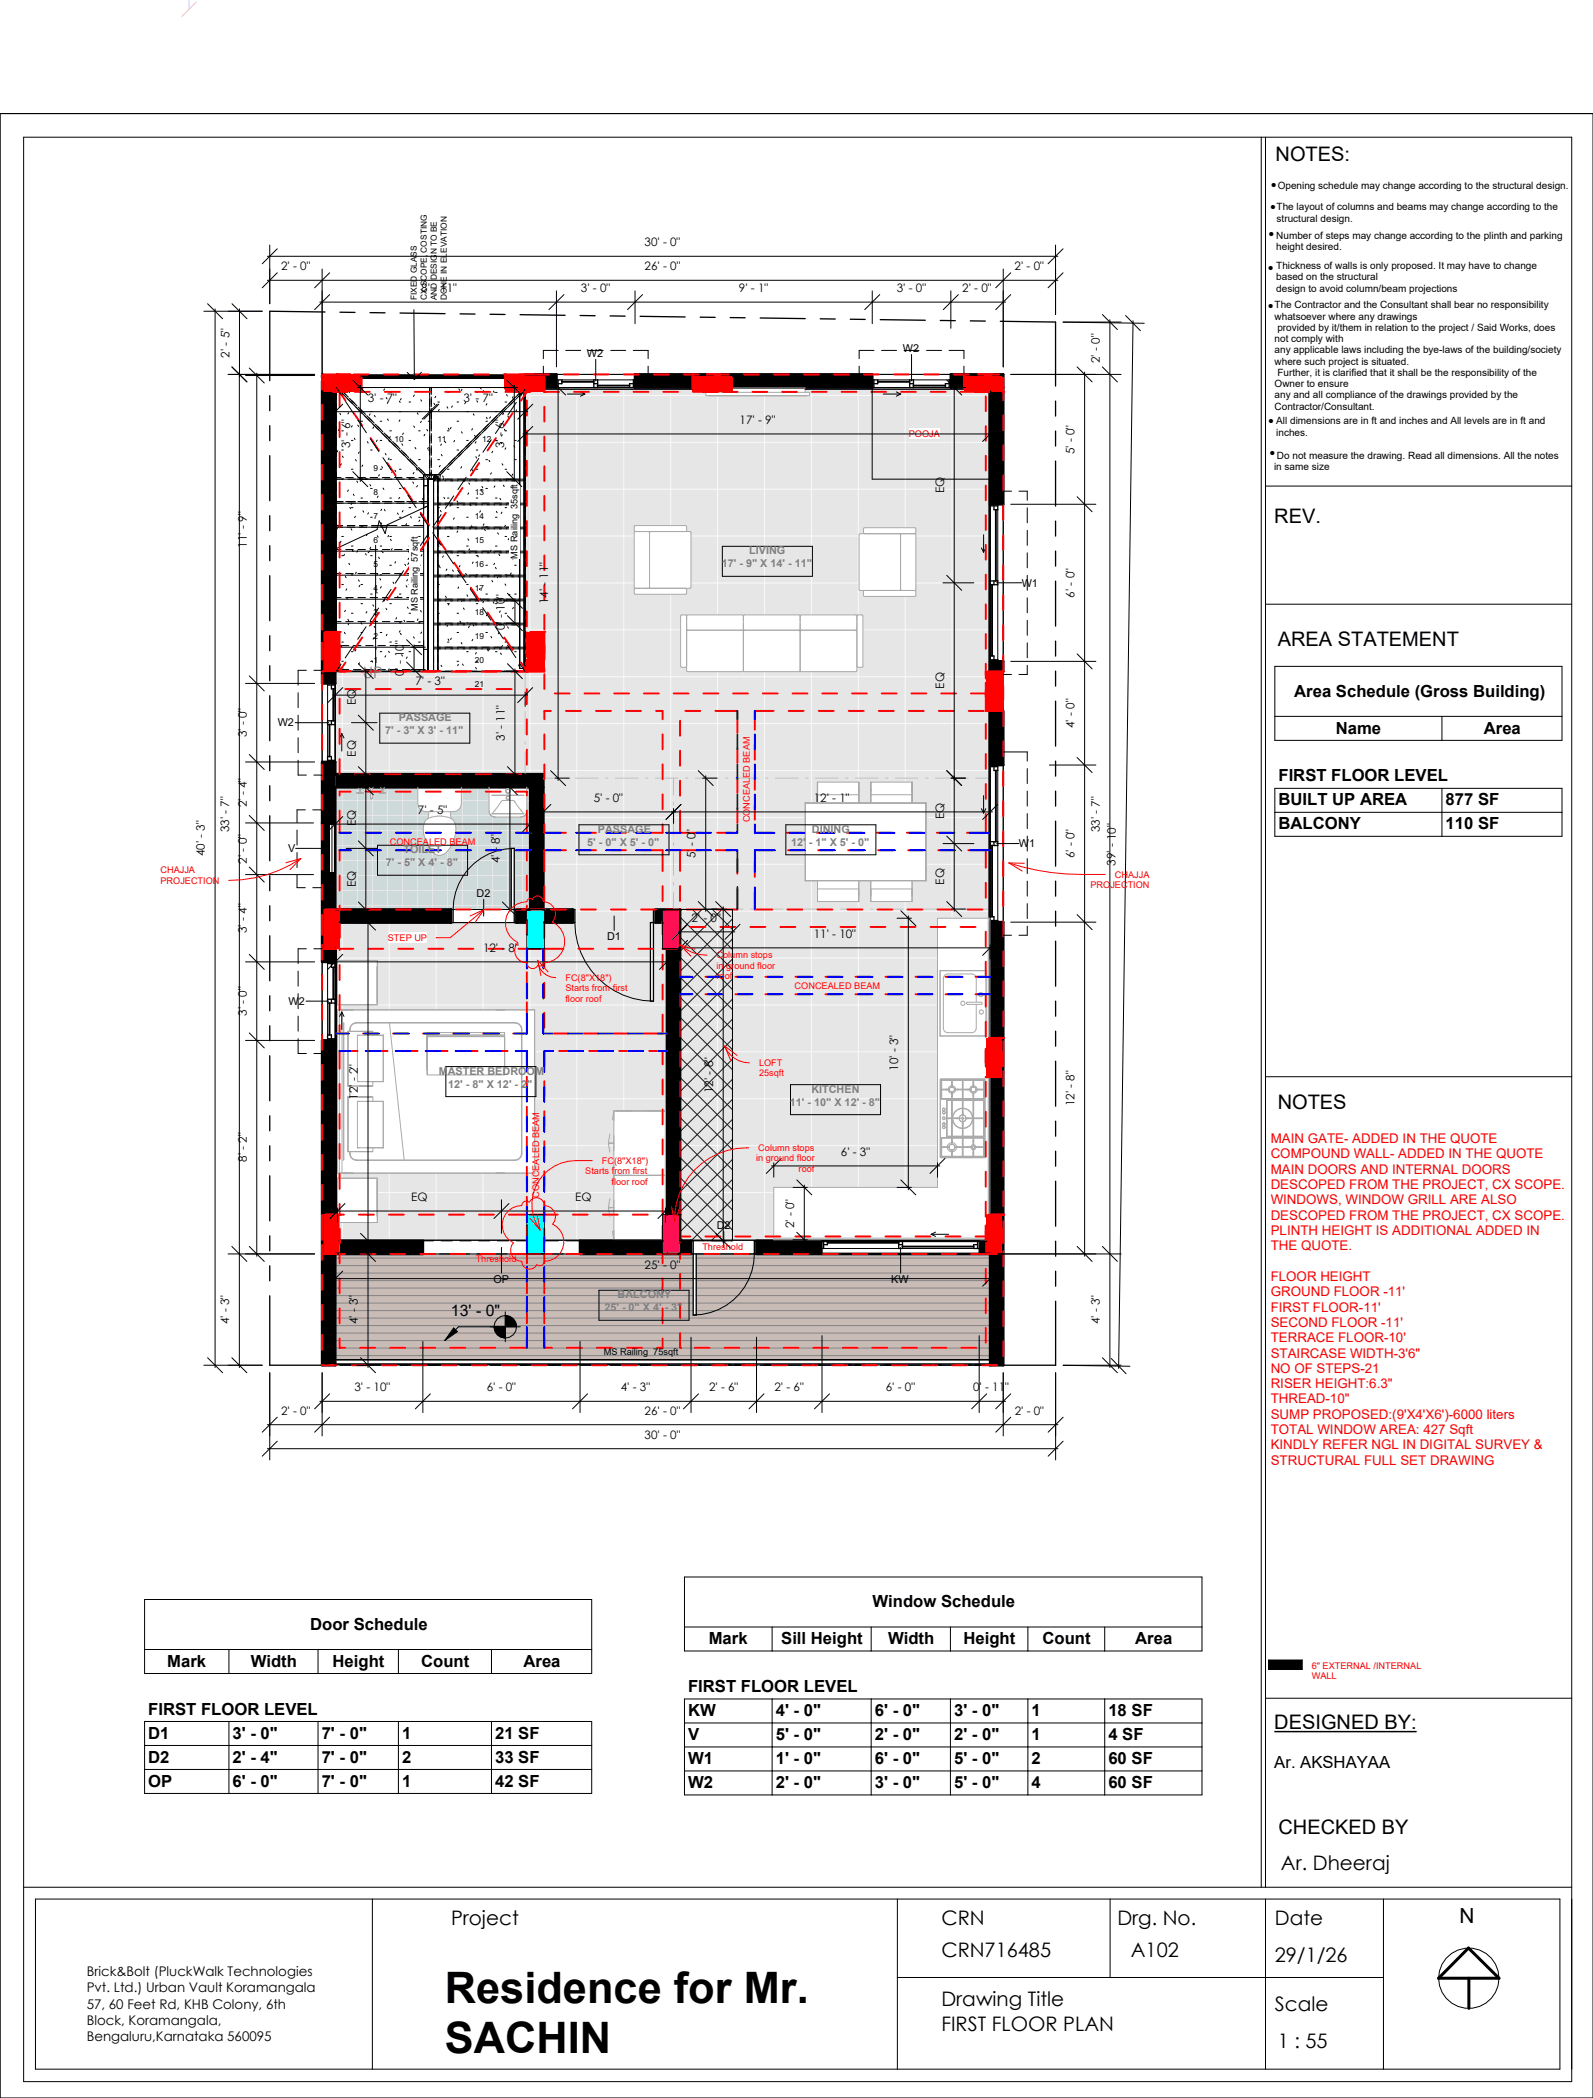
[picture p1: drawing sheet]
<svg xmlns="http://www.w3.org/2000/svg" width="337mm" height="444mm" viewBox="0 0 337 444" stroke-linecap="round" stroke-linejoin="round" font-family="sans-serif">
<defs><g id="words">
<g font-size="9.2">
<text x="94.1" y="423.9">Residence for Mr.</text>
<text x="94.1" y="434.5">SACHIN</text>
</g>
<text font-size="4.4" x="308.8" y="407.1">N</text>
<g font-size="4.2">
<text x="269.9" y="34.1">NOTES:</text>
<text x="269.6" y="110.8">REV.</text>
<text x="270.3" y="136.7">AREA STATEMENT</text>
<text x="270.3" y="234.7">NOTES</text>
<text x="269.6" y="366.1">DESIGNED BY:</text>
<text x="270.5" y="388.2">CHECKED BY</text>
<text x="271" y="395.9">Ar. Dheeraj</text>
<text x="95.4" y="407.5">Project</text>
<text x="199.2" y="407.5">CRN</text>
<text x="236.4" y="407.5">Drg. No.</text>
<text x="269.7" y="407.5">Date</text>
<text x="199.2" y="414.3">CRN716485</text>
<text x="239.3" y="414.3">A102</text>
<text x="269.7" y="415.3">29/1/26</text>
<text x="199.2" y="424.7">Drawing Title</text>
<text x="269.7" y="425.7">Scale</text>
<text x="199.2" y="430">FIRST FLOOR PLAN</text>
<text x="270.4" y="433.5">1 : 55</text>
</g>
<g font-size="3.5">
<text x="268.9" y="40.5">•</text>
<text x="268.7" y="45.2">•</text>
<text x="268.4" y="50.9">•</text>
<text x="268.3" y="57.9">•</text>
<text x="268.3" y="66.1">•</text>
<text x="268.3" y="90.5">•</text>
<text x="268.6" y="97.1">•</text>
<text x="273.9" y="147.4">Area Schedule (Gross Building)</text>
<text x="282.6" y="155.3">Name</text>
<text x="314" y="155.3">Area</text>
<text x="270.5" y="165.4">FIRST FLOOR LEVEL</text>
<text x="270.5" y="170.5">BUILT UP AREA</text>
<text x="305.9" y="170.5">877 SF</text>
<text x="270.5" y="175.6">BALCONY</text>
<text x="305.9" y="175.6">110 SF</text>
<text x="184.6" y="340.2">Window Schedule</text>
<text x="65.6" y="344.9">Door Schedule</text>
<text x="35.4" y="352.8">Mark</text>
<text x="53" y="352.8">Width</text>
<text x="70.4" y="352.8">Height</text>
<text x="89.1" y="352.8">Count</text>
<text x="110.8" y="352.8">Area</text>
<text x="150" y="348">Mark</text>
<text x="165.3" y="348">Sill Height</text>
<text x="187.9" y="348">Width</text>
<text x="203.9" y="348">Height</text>
<text x="220.6" y="348">Count</text>
<text x="240.2" y="348">Area</text>
<text x="145.6" y="358.2">FIRST FLOOR LEVEL</text>
<text x="31.4" y="362.9">FIRST FLOOR LEVEL</text>
<text x="145.6" y="363.2">KW</text>
<text x="164.1" y="363.2">4' - 0&quot;</text>
<text x="185.1" y="363.2">6' - 0&quot;</text>
<text x="201.9" y="363.2">3' - 0&quot;</text>
<text x="218.3" y="363.2">1</text>
<text x="234.5" y="363.2">18 SF</text>
<text x="31.4" y="368">D1</text>
<text x="49.2" y="368">3' - 0&quot;</text>
<text x="68.1" y="368">7' - 0&quot;</text>
<text x="85.1" y="368">1</text>
<text x="104.8" y="368">21 SF</text>
<text x="145.6" y="368.3">V</text>
<text x="164.1" y="368.3">5' - 0&quot;</text>
<text x="185.1" y="368.3">2' - 0&quot;</text>
<text x="201.9" y="368.3">2' - 0&quot;</text>
<text x="218.3" y="368.3">1</text>
<text x="234.5" y="368.3">4 SF</text>
<text x="31.4" y="373.1">D2</text>
<text x="49.2" y="373.1">2' - 4&quot;</text>
<text x="68.1" y="373.1">7' - 0&quot;</text>
<text x="85.1" y="373.1">2</text>
<text x="104.8" y="373.1">33 SF</text>
<text x="145.6" y="373.4">W1</text>
<text x="164.1" y="373.4">1' - 0&quot;</text>
<text x="185.1" y="373.4">6' - 0&quot;</text>
<text x="201.9" y="373.4">5' - 0&quot;</text>
<text x="218.3" y="373.4">2</text>
<text x="234.5" y="373.4">60 SF</text>
<text x="269.6" y="374.2">Ar. AKSHAYAA</text>
<text x="31.4" y="378.2">OP</text>
<text x="49.2" y="378.2">6' - 0&quot;</text>
<text x="68.1" y="378.2">7' - 0&quot;</text>
<text x="85.1" y="378.2">1</text>
<text x="104.8" y="378.2">42 SF</text>
<text x="145.6" y="378.5">W2</text>
<text x="164.1" y="378.5">2' - 0&quot;</text>
<text x="185.1" y="378.5">3' - 0&quot;</text>
<text x="201.9" y="378.5">5' - 0&quot;</text>
<text x="218.3" y="378.5">4</text>
<text x="234.5" y="378.5">60 SF</text>
</g>
<text font-size="3.4" fill="#808080" x="76.8" y="143.6">UP</text>
<text font-size="3.4" x="95.4" y="278.5">13' - 0&quot;</text>
<g font-size="2.8" fill="#f00">
<text x="268.9" y="242">MAIN GATE- ADDED IN THE QUOTE</text>
<text x="268.9" y="245.2">COMPOUND WALL- ADDED IN THE QUOTE</text>
<text x="268.9" y="248.4">MAIN DOORS AND INTERNAL DOORS</text>
<text x="268.9" y="251.7">DESCOPED FROM THE PROJECT, CX SCOPE.</text>
<text x="268.9" y="254.9">WINDOWS, WINDOW GRILL ARE ALSO</text>
<text x="268.9" y="258.2">DESCOPED FROM THE PROJECT, CX SCOPE.</text>
<text x="268.9" y="261.4">PLINTH HEIGHT IS ADDITIONAL ADDED IN</text>
<text x="268.9" y="264.7">THE QUOTE.</text>
<text x="268.9" y="271.1">FLOOR HEIGHT</text>
<text x="268.9" y="274.4">GROUND FLOOR -11'</text>
<text x="268.9" y="277.6">FIRST FLOOR-11'</text>
<text x="268.9" y="280.9">SECOND FLOOR -11'</text>
<text x="268.9" y="284.1">TERRACE FLOOR-10'</text>
<text x="268.9" y="287.3">STAIRCASE WIDTH-3'6&quot;</text>
<text x="268.9" y="290.6">NO OF STEPS-21</text>
<text x="268.9" y="293.8">RISER HEIGHT:6.3&quot;</text>
<text x="268.9" y="297.1">THREAD-10&quot;</text>
<text x="268.9" y="300.3">SUMP PROPOSED:(9'X4'X6')-6000 liters</text>
<text x="268.9" y="303.6">TOTAL WINDOW AREA: 427 Sqft</text>
<text x="268.9" y="306.8">KINDLY REFER NGL IN DIGITAL SURVEY &amp;</text>
<text x="268.9" y="310">STRUCTURAL FULL SET DRAWING</text>
</g>
<g font-size="2.8">
<text x="18.3" y="418.3">Brick&amp;Bolt (PluckWalk Technologies</text>
<text x="18.3" y="421.7">Pvt. Ltd.) Urban Vault Koramangala</text>
<text x="18.3" y="425.2">57, 60 Feet Rd, KHB Colony, 6th</text>
<text x="18.3" y="428.6">Block, Koramangala,</text>
<text x="18.3" y="432">Bengaluru,Karnataka 560095</text>
</g>
<g font-size="2.5">
<text x="136.4" y="52.1">30' - 0&quot;</text>
<text x="59.5" y="57.2">2' - 0&quot;</text>
<text x="136.4" y="57.2">26' - 0&quot;</text>
<text x="214.7" y="57.2">2' - 0&quot;</text>
<text x="89.1" y="61.8">8' - 11&quot;</text>
<text x="122.9" y="61.8">3' - 0&quot;</text>
<text x="156.3" y="61.8">9' - 1&quot;</text>
<text x="189.7" y="61.8">3' - 0&quot;</text>
<text x="203.6" y="61.8">2' - 0&quot;</text>
<text x="48.5" y="75.7" transform="rotate(-90 48.5 75.7)">2' - 5&quot;</text>
<text x="232.7" y="76.8" transform="rotate(-90 232.7 76.8)">2' - 0&quot;</text>
<text x="77.8" y="85">3' - 7&quot;</text>
<text x="98.1" y="85">3' - 7&quot;</text>
<text x="156.5" y="89.7">17' - 9&quot;</text>
<text x="74.1" y="94.8" transform="rotate(-90 74.1 94.8)">3' - 6&quot;</text>
<text x="106.7" y="94.8" transform="rotate(-90 106.7 94.8)">3' - 6&quot;</text>
<text x="227.4" y="96.1" transform="rotate(-90 227.4 96.1)">5' - 0&quot;</text>
<text x="199.8" y="104.4" transform="rotate(-90 199.8 104.4)">EQ</text>
<text x="52.2" y="115.9" transform="rotate(-90 52.2 115.9)">11' - 9&quot;</text>
<text x="116" y="127.9" transform="rotate(-90 116 127.9)">14' - 11&quot;</text>
<text x="227.4" y="126.5" transform="rotate(-90 227.4 126.5)">6' - 0&quot;</text>
<text x="106.8" y="133.4" transform="rotate(-90 106.8 133.4)">0' - 10&quot;</text>
<text x="85.5" y="143.2" transform="rotate(-90 85.5 143.2)">0' - 10&quot;</text>
<text x="75.3" y="149.3" transform="rotate(-90 75.3 149.3)">EQ</text>
<text x="87.9" y="145">7' - 3&quot;</text>
<text x="199.8" y="145.8" transform="rotate(-90 199.8 145.8)">EQ</text>
<text x="227.4" y="154.1" transform="rotate(-90 227.4 154.1)">4' - 0&quot;</text>
<text x="52.2" y="156.1" transform="rotate(-90 52.2 156.1)">3' - 0&quot;</text>
<text x="75.3" y="160.2" transform="rotate(-90 75.3 160.2)">EQ</text>
<text x="106.8" y="156.8" transform="rotate(-90 106.8 156.8)">3' - 11&quot;</text>
<text x="52.2" y="170.9" transform="rotate(-90 52.2 170.9)">2' - 4&quot;</text>
<text x="88.4" y="172.3">7' - 5&quot;</text>
<text x="125.6" y="169.7">5' - 0&quot;</text>
<text x="172.2" y="169.7">12' - 1&quot;</text>
<text x="199.8" y="173.4" transform="rotate(-90 199.8 173.4)">EQ</text>
<text x="48.5" y="176.2" transform="rotate(-90 48.5 176.2)">33' - 7&quot;</text>
<text x="75.3" y="174.9" transform="rotate(-90 75.3 174.9)">EQ</text>
<text x="232.7" y="176.2" transform="rotate(-90 232.7 176.2)">33' - 7&quot;</text>
<text x="43.4" y="181.2" transform="rotate(-90 43.4 181.2)">40' - 3&quot;</text>
<text x="52.2" y="182.8" transform="rotate(-90 52.2 182.8)">2' - 0&quot;</text>
<text x="105.8" y="182.7" transform="rotate(-90 105.8 182.7)">4' - 8&quot;</text>
<text x="147.2" y="181.7" transform="rotate(-90 147.2 181.7)">5' - 0&quot;</text>
<text x="227.4" y="181.7" transform="rotate(-90 227.4 181.7)">6' - 0&quot;</text>
<text x="236" y="183.3" transform="rotate(-89 236 183.3)">39' - 10&quot;</text>
<text x="75.3" y="187.8" transform="rotate(-90 75.3 187.8)">EQ</text>
<text x="199.8" y="187.2" transform="rotate(-90 199.8 187.2)">EQ</text>
<text x="52.2" y="197.5" transform="rotate(-90 52.2 197.5)">3' - 4&quot;</text>
<text x="146.3" y="195.1">2' - 0&quot;</text>
<text x="102.2" y="201.5">12' - 8&quot;</text>
<text x="172.2" y="198.5">11' - 10&quot;</text>
<text x="52.2" y="215" transform="rotate(-90 52.2 215)">3' - 0&quot;</text>
<text x="190.1" y="226.7" transform="rotate(-90 190.1 226.7)">10' - 3&quot;</text>
<text x="75.7" y="232.8" transform="rotate(-90 75.7 232.8)">12' - 2&quot;</text>
<text x="150.9" y="231.4" transform="rotate(-90 150.9 231.4)">12' - 8&quot;</text>
<text x="227.4" y="234.1" transform="rotate(-90 227.4 234.1)">12' - 8&quot;</text>
<text x="52.2" y="245.9" transform="rotate(-90 52.2 245.9)">8' - 2&quot;</text>
<text x="177.9" y="244.7">6' - 3&quot;</text>
<text x="87" y="254.2">EQ</text>
<text x="121.7" y="254.2">EQ</text>
<text x="168" y="260" transform="rotate(-90 168 260)">2' - 0&quot;</text>
<text x="136.4" y="268.5">25' - 0&quot;</text>
<text x="48.5" y="280.3" transform="rotate(-90 48.5 280.3)">4' - 3&quot;</text>
<text x="75.7" y="280.3" transform="rotate(-90 75.7 280.3)">4' - 3&quot;</text>
<text x="232.7" y="280.3" transform="rotate(-90 232.7 280.3)">4' - 3&quot;</text>
<text x="59.5" y="299.4">2' - 0&quot;</text>
<text x="75" y="294.5">3' - 10&quot;</text>
<text x="103" y="294.5">6' - 0&quot;</text>
<text x="131.3" y="294.5">4' - 3&quot;</text>
<text x="136.4" y="299.4">26' - 0&quot;</text>
<text x="150" y="294.5">2' - 6&quot;</text>
<text x="163.9" y="294.5">2' - 6&quot;</text>
<text x="187.4" y="294.5">6' - 0&quot;</text>
<text x="205.9" y="294.5">0' - 11&quot;</text>
<text x="214.7" y="299.4">2' - 0&quot;</text>
<text x="136.4" y="304.5">30' - 0&quot;</text>
</g>
<g font-size="2.3">
<text x="124.2" y="75.5">W2</text>
<text x="191" y="74.5">W2</text>
<text x="216.2" y="124.1">W1</text>
<text x="58.8" y="153.8">W2</text>
<text x="215.6" y="179.3">W1</text>
<text x="61" y="180.4">V</text>
<text x="100.9" y="189.8">D2</text>
<text x="128.5" y="199.1">D1</text>
<text x="61.1" y="212.7">W2</text>
<text x="151.7" y="260.1">D2</text>
<text x="104.4" y="271.6">OP</text>
<text x="188.6" y="271.6">KW</text>
</g>
<g font-size="2.3" fill="#808080">
<text x="158.5" y="117.3">LIVING</text>
<text x="152.7" y="120.1">17' - 9&quot; X 14' - 11&quot;</text>
<text x="81.5" y="155.4">7' - 3&quot; X 3' - 11&quot;</text>
<text x="84.4" y="152.7">PASSAGE</text>
<text x="124.3" y="179">5' - 0&quot; X 5' - 0&quot;</text>
<text x="126.5" y="176.3">PASSAGE</text>
<text x="167.4" y="179">12' - 1&quot; X 5' - 0&quot;</text>
<text x="171.8" y="176.3">DINING</text>
<text x="81.6" y="183.4">7' - 5&quot; X 4' - 8&quot;</text>
<text x="85.4" y="180.6">TOILET</text>
<text x="92.8" y="227.5">MASTER BEDROOM</text>
<text x="94.8" y="230.2">12' - 8&quot; X 12' - 2&quot;</text>
<text x="171.7" y="231.3">KITCHEN</text>
<text x="167.1" y="234">11' - 10&quot; X 12' - 8&quot;</text>
<text x="130.7" y="274.8">BALCONY</text>
<text x="127.9" y="277.6">25' - 0&quot; X 4' - 3&quot;</text>
</g>
<g font-size="2.1">
<text x="270.3" y="40">Opening schedule may change according to the structural design.</text>
<text x="270.1" y="44.5">The layout of columns and beams may change according to the</text>
<text x="270.1" y="46.9">structural design.</text>
<text x="270" y="50.6">Number of steps may change according to the plinth and parking</text>
<text x="270" y="53">height desired.</text>
<text x="270" y="57">Thickness of walls is only proposed. It may have to change</text>
<text x="270" y="59.4">based on the structural</text>
<text x="269.7" y="65.3">The Contractor and the Consultant shall bear no responsibility</text>
<text x="270" y="61.7">design to avoid column/beam projections</text>
<text x="269.7" y="67.6">whatsoever where any drawings</text>
<text x="270.3" y="70">provided by it/them in relation to the project / Said Works, does</text>
<text x="269.7" y="72.4">not comply with</text>
<text x="269.7" y="74.8">any applicable laws including the bye-laws of the building/society</text>
<text x="269.7" y="77.2">where such project is situated.</text>
<text x="269.7" y="81.9">Owner to ensure</text>
<text x="270.3" y="79.6">Further, it is clarified that it shall be the responsibility of the</text>
<text x="269.7" y="84.3">any and all compliance of the drawings provided by the</text>
<text x="269.7" y="86.7">Contractor/Consultant.</text>
<text x="270.1" y="89.8">All dimensions are in ft and inches and All levels are in ft and</text>
<text x="270.1" y="92.2">inches.</text>
<text x="269.6" y="99.5">in same size</text>
<text x="270.2" y="97.1">Do not measure the drawing. Read all dimensions. All the notes</text>
</g>
<g font-size="1.9" fill="#f00">
<text x="192.3" y="92.5">POOJA</text>
<text x="82.5" y="178.9">CONCEALED BEAM</text>
<text x="158.6" y="174.1" transform="rotate(-90 158.6 174.1)">CONCEALED BEAM</text>
<text x="34" y="184.9">CHAJJA</text>
<text x="235.9" y="185.8">CHAJJA</text>
<text x="34" y="187">PROJECTION</text>
<text x="230.7" y="188">PROJECTION</text>
<text x="82.1" y="199.2">STEP UP</text>
<text x="151.6" y="202.9">Column stops</text>
<text x="119.6" y="207.6">FC(8&quot;X18&quot;)</text>
<text x="119.6" y="209.8">Starts from first</text>
<text x="151.6" y="205.1">in ground floor</text>
<text x="151.6" y="207.2">roof</text>
<text x="168.1" y="209.4">CONCEALED BEAM</text>
<text x="119.6" y="212">floor roof</text>
<text x="160.6" y="225.7">LOFT</text>
<text x="160.6" y="227.9">25sqft</text>
<text x="160" y="245.8">in ground floor</text>
<text x="160.5" y="243.7">Column stops</text>
<text x="123.8" y="248.5">Starts from first</text>
<text x="127.3" y="246.4">FC(8&quot;X18&quot;)</text>
<text x="129.4" y="250.7">floor roof</text>
<text x="169" y="248">roof</text>
<text x="114.1" y="253.5" transform="rotate(-90 114.1 253.5)">CONCEALED BEAM</text>
<text x="100.6" y="267">Threshold</text>
<text x="148.6" y="264.5">Threshold</text>
<text x="277.5" y="353.3">6&quot; EXTERNAL /INTERNAL</text>
<text x="277.5" y="355.5">WALL</text>
</g>
<g font-size="1.9">
<text x="109.5" y="118.2" transform="rotate(-90 109.5 118.2)">MS Railing 35sqft</text>
<text x="88.4" y="129.3" transform="rotate(-90 88.4 129.3)">MS Railing 57sqft</text>
<text x="127.8" y="286.9">MS Railing 75sqft</text>
</g>
<g font-size="1.8">
<text x="88.2" y="63.6" transform="rotate(-90 88.2 63.6)">FIXED GLASS</text>
<text x="90.3" y="63.6" transform="rotate(-90 90.3 63.6)">CX SCOPE, COSTING</text>
<text x="92.5" y="63.6" transform="rotate(-90 92.5 63.6)">AND DESIGN TO BE</text>
<text x="94.6" y="63.6" transform="rotate(-90 94.6 63.6)">DONE IN ELEVATION</text>
<text x="83.5" y="93.5">10</text>
<text x="92.5" y="93.5">11</text>
<text x="102.1" y="93.5">12</text>
<text x="79" y="99.7">9</text>
<text x="79" y="104.8">8</text>
<text x="100.5" y="104.8">13</text>
<text x="79" y="109.8">7</text>
<text x="100.5" y="109.8">14</text>
<text x="79" y="114.9">6</text>
<text x="79" y="120">5</text>
<text x="100.5" y="120">16</text>
<text x="100.5" y="114.9">15</text>
<text x="79" y="125.1">4</text>
<text x="100.5" y="125.1">17</text>
<text x="79" y="130.2">3</text>
<text x="100.5" y="130.2">18</text>
<text x="79" y="135.2">2</text>
<text x="100.5" y="135.2">19</text>
<text x="79" y="140.3">1</text>
<text x="100.5" y="140.3">20</text>
<text x="100.5" y="145.4">21</text>
</g>
</g></defs>
<g fill="#000">
<path d="M70.9 163.9h44.1v2.7h-44.1zM112.2 166.6h2.8v25.9h-2.8zM141.1 200.8h2.8v56.3h-2.8z"/>
<path d="M201.2 79.3v2.7h2.8v-2.7zM154.9 79.3v2.7h29.7v-2.7zM134.4 79.3v2.7h12.2v-2.7zM115.2 79.3v2.7h2.5v-2.7z"/>
<path d="M138.7 192.5v2.8h1.5v-2.8zM115.2 192.5v2.8h6v-2.8zM109.3 192.5v2.8h2.2v-2.8zM71.9 192.5v2.8h23.5v-2.8z"/>
<path d="M122.7 262.6v2.8h17.5v-2.8zM71.9 262.6v2.8h17.6v-2.8z"/>
<path d="M207.2 262.6v2.8h1.4v-2.8zM160.1 262.6v2.8h13.8v-2.8zM143.9 262.6v2.8h2.3v-2.8z"/>
<path d="M68.2 265.4v23.6h2.7v-23.6zM68.2 220.2v36.9h2.7v-36.9zM68.2 200.8v2.8h2.7v-2.8zM68.2 161.3v31.2h2.7v-7.7h-1.4v-10.4h1.4v-13.1zM68.2 142.1v2.6h2.7v-2.6zM68.2 82.9v50.9h2.7v-50.9z"/>
<path d="M209.5 265.4v23.6h2.8v-23.6zM209.5 228v29.1h2.8v-29.1zM209.5 195.2v24.5h2.8v-24.5zM209.5 150.5v11.4h2.8v-11.4zM209.5 140v2.2h2.8v-2.2zM209.5 82.9v23.8h2.8v-23.8z"/>
</g>
<path d="M70.9 166.6v25.9h37.3v-12.9h.6v12.9h3.4v-25.9h-.7l-.1 5.3a1.27 1.27 0 0 1-1.2 1h-5.5a1.38 1.38 0 0 1-1.2-1.8v-4.5h-5.9v3.5a1.85 1.85 0 0 1-2.3 1.7l.1 1.4a3.3 3.3 0 0 1 1 3.2 6.5 6.5 0 0 1-2.5 4.4 2.47 2.47 0 0 1-3.3-1.6 6.3 6.3 0 0 1-.8-5.1l.3-.4 .5-.5 .2-1.4a1.87 1.87 0 0 1-2.4-1.7v-3.5h-7.1l-.3 .6 .1 .7h-.3l.1-.1-.1-.6-.2-.6h-1.7l-.1 .3-.1 2.1-.1 .1-.2-.2v-2l-.2-.3h-1.6l-.3 .6 .1 .7h-.4l.2-.1-.1-.6-.3-.6zM80.3 167.8l.5 .1h-.5zM81.1 167.8h.5v.1zM76.4 167.8h.5v.1zM75.5 167.8h.5l-.5 .1z" fill="#cddad9"/>
<path d="M70.9 288.7v.3h138.6v-.3zM70.9 265.4v22.4h138.6v-22.4h-62.2v12.9h-.6v-12.9z" fill="#c9bbb6"/>
<g fill="#fff">
<path d="M71.2 106.5h18.4v1l-7.7 3.6-.1 .5h-.9l-.7-1.4-.3 1.4h-8.7z"/>
<path d="M71.2 101.4h18.4v5.1h-18.4z"/>
<path d="M71.2 82.9h.9l17.5 17.6v.9h-18.4z"/>
<path d="M72.1 82.9h4.4v-.9h14.4v18.5h-1.3z"/>
<path d="M90.9 82h16v.9h3.1v.3l-17.3 17.3h-1.8z"/>
<path d="M92.7 137h17.3v4.5h.9v-4.5h.2v5.1h-18.4z"/>
<path d="M71.2 111.6v4.5l8.6-4 .1-.5zM80.9 111.6l.6 1.3 .3-1.3z"/>
<path d="M110 83.2l-17.3 17.3h.5l-.1 .9h16.9zM110.9 82.9v18.5h.2v-18.5z"/>
<path d="M110.9 101.4v5.1h.2v-5.1zM92.7 101.4v5.1h17.3v-5.1z"/>
<path d="M92.7 106.5v5.1h17.3v-5.1zM110.9 106.5v5.1h.2v-5.1z"/>
<path d="M110.9 111.6v5.1h.2v-5.1zM92.7 111.6v5.1h17.3v-5.1z"/>
<path d="M110.9 116.7v5h.2v-5zM92.7 116.7v5h17.3v-5z"/>
<path d="M110.9 121.7v5.1h.2v-5.1zM92.7 121.7v5.1h17.3v-5.1z"/>
<path d="M110.9 126.8v5.1h.2v-5.1zM92.7 126.8v5.1h17.3v-5.1z"/>
<path d="M110.9 131.9v5.1h.2v-5.1zM92.7 131.9v5.1h17.3v-5.1z"/>
</g>
<path d="M111.1 82.9v59.3h-40.2v21.7h44.1v28.6h6.6v2.8h-6.4v5.5h-3.7v-5.5h-39.6v5.5h-.7v56.3h.2v-7.7h8.4v9.4h-7.9v3.7h39.6v-5.4h3.7v5.4h25l-10.3-.1v-27.3h10.9v22h.3v-56.3h-.9v-5.5h-1.9v-2.8h5.6v70h64.7l-44.9-.1v-11.1h34.7v-56.9h10.9v-43.9h-.7v-8.3h.7v-59.3h-5.3v-.5h-33.6v.6h.9v.7l-.7 .1h-20.6l-.7-.1v-.7l1-.1h-3.7v-.5h-31.4v.5zM71.4 213.8h41.7v34.5h-41.7zM71.4 203.3h8.4v9.4h-8.4zM137.6 195.3h.7v16.6h-.7zM173 165.6h8.7v4.3h2.5v-4.3h8.8v4.3h3v16.6h-3v4.3h-8.8v-4.3h-2.5v4.3h-8.7v-4.3h-2.7l.1-16.6h2.5zM144.1 130.3l1-.1 .2 .2 .2-.2h11.6l.2 .2 .2-.2h11.7l.1 .2 .2-.2h11.7l.1 .2 .2-.2h1l.1 .2-.1 10.7-1 .1-.2-.1v.9l-.2 .2h-11.6l-.2-.3-.2 .3h-11.6l-.2-.3-.2 .3-11.7-.1-.1-1-.3 .1h-.8l-.2-.2zM111.5 133.8h3.7v8.4h-3.7zM169.5 141.9l-.1 .1zM157.5 141.9l-.1 .1zM157.1 142h.1zM169.1 142h.1zM182.3 141l.2 .1zM144.2 141l-.1 .1zM145 141l.2 .1zM181.5 141l-.1 .1zM169.1 133.4l.2 .2 .2-.2-.2-.2zM181.1 133.4l.2 .2v-.4zM145.3 133.2v.4l.2-.2zM157.1 133.4l.2 .2 .2-.2-.2-.2zM181.3 131.8v.1zM169.3 131.5v.2zM169.3 131.8v.1zM157.3 131.5v.2zM182.7 111.8l11-.1 .1 .2v.9l-.2 .2 .2 .2v11.6l-.3 .2 .3 .2-.2 1h-10.7l-.2-.1v-.9l.2-.2h-1l-.1-.2v-11.6l.1-.2h1l-.2-.3zM193.5 126l.2 .1zM182.9 126l-.1 .1zM134.2 111.4l.2-.2h10.6l.3 .2v.9l-.3 .2h1l.2 .2v11.6l-.2 .2h-1l.3 .3-.2 1h-10.7l-.2-.1v-1l.2-.2-.2-.2v-11.6l.2-.2-.2-.2zM134.4 125.6l-.1 .1zM145 125.6l.2 .1zM190.5 124.8l-.2 .2h.4zM192.3 125h.1zM190.3 124.8l.1 .1zM137.4 124.3v.1zM137.4 124.3l-.2 .2h.4zM137.6 124.3v.1zM190.3 113l.2 .2 .2-.2zM182.9 112.7l-.1 .1zM193.5 112.8h.2zM137.2 112.5l.2 .2 .2-.2zM135.8 112.5h.1zM145 112.3l.2 .1zM134.4 112.3l-.1 .1z" fill="#e6e6e6"/>
<g fill="#fff">
<path d="M71.9 137h17.7v5.1h-17.7z"/>
<path d="M71.2 131.9h18.4v5.1h-17.7v-3.2h-.7z"/>
<path d="M71.2 126.8h18.4v5.1h-18.4z"/>
<path d="M71.2 121.7h18.4v5.1h-18.4z"/>
<path d="M71.2 116.7h18.4v5h-18.4z"/>
<path d="M71.2 116.1l8.6-4 .1-.5h1l.6 1.3 .3-1.3h7.8v5.1h-18.4z"/>
<path d="M81.9 111.1l-.1 .5h7.8v-4.1zM80.2 110.2l-.3 1.4h1z"/>
</g>
<g fill="#f00">
<path d="M111.5 142.1l3.7 .1z"/>
<path d="M68.2 79.3h8.3v3.6h-8.3z"/>
<path d="M146.6 79.3h8.3v3.6h-8.3z"/>
<path d="M204 79.3h8.3v3.6h-8.3z"/>
<path d="M68.2 133.8h3.7v8.3h-3.7z"/>
<path d="M68.2 192.5h3.7v8.3h-3.7z"/>
<path d="M68.2 257.1h3.7v8.3h-3.7z"/>
<path d="M208.6 257.1h3.7v8.3h-3.7z"/>
<path d="M208.6 219.7h3.7v8.3h-3.7z"/>
<path d="M208.6 142.2h3.7v8.3h-3.7z"/>
<path d="M106.9 79.3h8.3v3.6h-8.3z"/>
<path d="M111.5 133.8h3.7v8.3h-3.7z"/>
</g>
<path d="M140.2 257.1v8.3h3.7v-8.3zM140.2 192.5v8.3h3.7v-8.3z" fill="#f0f"/>
<path d="M111.5 257.1v8.3h3.7v-8.3zM111.5 192.5v8.3h3.7v-8.3z" fill="#0ff"/>
<path d="M76.5 79.5h30.4v.4h-30.4z" fill="#000"/>
<g fill="none" stroke="#e7e8e8" stroke-width=".21">
<path d="M70.9 169.4h17.5M70.9 172.6h19.8M70.9 175.8h18.7M70.9 179h19.6M72.4 166.6v25.9M75.6 166.6v1.2M75.6 167.9v24.6M78.8 166.9v25.6M82 166.6v25.9M85.1 166.6v25.9M88.3 166.6v25.9M95.3 172.6h8.6"/>
<path d="M95.5 179h16.7M96.4 175.8h15.8M97.6 169.4h5.9M97.8 166.6v25.9M101 166.6v25.9M104.2 172.8v19.7M107.4 172.9v19.6M110.5 172.9v19.6M111 172.6h1.2M111.5 169.4h.7M70.9 182.1h37.3M70.9 185.3h37.3"/>
<path d="M70.9 188.5h37.3M70.9 191.7h37.3M91.5 180.3v12.2M94.7 180.2v12.3M108.8 182.1h3.4M108.8 185.3h3.4M108.8 188.5h3.4M108.8 191.7h3.4"/>
</g>
<g fill="none" stroke="#878585" stroke-width=".21">
<path d="M70.9 266.3h75.8M70.9 267.9h75.8M70.9 269.5h75.8M70.9 271.1h75.8M70.9 272.6h75.8M70.9 274.2h75.8M70.9 275.8h75.8M70.9 277.4h75.8M70.9 279h138.6M147.3 266.3h62.2M147.3 267.9h62.2M147.3 269.5h62.2"/>
<path d="M147.3 271.1h62.2M147.3 272.6h62.2M147.3 274.2h62.2M147.3 275.8h62.2M147.3 277.4h62.2M70.9 280.6h138.6M70.9 282.2h138.6M70.9 283.8h138.6M70.9 285.3h138.6M70.9 286.9h138.6"/>
</g>
<g fill="none" stroke="#000" stroke-width=".21">
<path d="M117.7 79.3h16.7M184.6 79.3h16.6M71.2 82.9v50.9M71.3 83.5l-.1 .2M71.5 95.4l-.2 .3M71.7 90.9l-.1 .2M71.9 87.5l.2 .3M72.1 82.9l17.5 17.6M72.2 98.2l-.1 .3M72.3 91.2h.4M72.3 95.3h.4M72.5 96.5l.1 .3"/>
<path d="M72.6 82.9l1.1 1.2M73.8 87.3l-.2 .3M74 84.3l1.5 1.6M74 82.9l-.1 .2M74.3 93.2h.4M74.3 99.3h.4M74.3 85.1h.4M74.5 90.1l-.1 .3M75 92.7l.1 .3M75.2 97.3l.2 .3M75.7 90l.2 .3M75.8 86.2l1.6 1.5"/>
<path d="M76 95.7l-.2 .3M76.4 89.2h.3M76.4 83.1h.3M76.4 87.2l.2 .3M76.5 82h30.4M76.8 98.4l-.2 .3M76.8 82.1l-.1 .2M77.6 88l1.6 1.5M77.7 93.5l.2 .3M78.3 87.6l-.2 .3M78.4 95.3h.3M78.4 87.1h.3"/>
<path d="M79.1 90.4l-.2 .3M79.2 87.9l.2 .3M79.4 89.8l1.6 1.6M79.8 93.2l-.2 .3M80.4 89.2h.4M80.4 93.2h.4M80.4 99.3h.4M80.8 98.8l.1 .3M81.3 91.6l1.5 1.6M81.4 82.3l-.2 .3M81.5 96l.2 .3M81.7 84.1l.2 .3"/>
<path d="M82 88.7l.2 .3M82.1 85.1l-.2 .3M82.3 93.2l.1 .3M82.3 97l-.2 .2M82.5 91.2h.3M82.5 97.3h.3M82.5 83.1h.3M82.6 92.4l-.2 .3M82.6 93.4l1.1 1.2M83.1 99.7l-.2 .3M83.1 93.4l1.5 1.6M83.6 99.5l.1 .3"/>
<path d="M84.4 95.3l1.1 1.1M84.5 84.9l.2 .3M84.5 99.3h.3M84.5 87.1h.3M84.6 88.9l-.2 .3M84.9 84.4l-.2 .3M84.9 95.3l1.6 1.5M85 94l.2 .3M85.4 91.7l-.2 .3M86.2 97.1l1.2 1.1M86.5 93.2h.4M86.5 85.1h.4"/>
<path d="M86.7 97.1l1.6 1.6M86.8 97.2l-.1 .3M87.5 90.2l.2 .3M87.7 83.6l-.2 .3M87.8 94.7l.2 .3M88.1 98.9l1.1 1.1M88.1 99.2l.2 .3M88.3 87.4l.2 .3M88.5 98.9l1.6 1.6M88.6 91.2h.3M88.6 97.3h.3M88.6 87.1h.3"/>
<path d="M89 84.6l.2 .3M89.1 89.2l-.1 .3M89.9 91.9l-.2 .3M90.3 90.9l.2 .3M90.6 89.2h.3M90.6 95.3h.3M90.6 94.7l-.1 .3M90.9 100l.1 .3M90.9 82v19.4M91.3 82v1.5M91.3 84v2.1M91.3 86.6v2"/>
<path d="M91.3 89.2v2M91.3 91.8v2M91.3 94.3v2.1M91.3 96.9v2.1M91.3 99.5v1.9M91.8 85.4l.2 .3M92.2 83.9l-.2 .3M92.6 97.3h.4M92.6 85.1h.4M92.9 86.7l-.1 .3M93.1 98.5l-.1 .3M93.4 96.2l.1 .3"/>
<path d="M93.4 94l-.2 .3M94.1 93.4l.2 .3M94.5 99.2l-1.4 1.3M94.6 86.1l.2 .3M94.7 91.2h.3M94.7 99.3h.3M94.7 83.1h.3M94.9 90.6l.1 .3M95.4 90.5l-.1 .2M95.7 85.9l-.1 .3M96.1 96.9l.2 .3M96.2 93.2l-.2 .3"/>
<path d="M96.3 97.3l-1.7 1.7M96.7 89.2h.3M96.7 95.3h.3M96.7 85.1h.3M97.1 82.3l.2 .3M97.6 91.4l.2 .3M97.7 98.8l-.2 .3M97.8 82.4l-.2 .3M98.1 95.5l-1.7 1.7M98.5 85.2l-.2 .3M98.7 93.2h.4M98.7 87.1h.4"/>
<path d="M99.9 99.4l.2 .3M100 93.7l-1.7 1.7M100 90.7l-.2 .3M100.1 87.6l.2 .3M100.4 92.1l.2 .3M100.7 96.7l.2 .3M100.7 93.5l-.1 .3M100.8 95.3h.3M100.8 99.3h.3M100.8 83.1h.3M100.9 84.8l.2 .3M101.5 96.3l-.2 .3"/>
<path d="M101.6 82l.2 .3M101.8 91.9l-1.7 1.7M102.3 82.7l-.2 .3M102.8 89.2h.3M102.8 97.3h.3M102.9 88.3l.2 .3M103 85.4l-.1 .3M103.5 97.4l.1 .3M103.6 90l-1.7 1.7M103.8 88.2l-.2 .3M104.2 95.5l-.1 .3M104.4 82.8l.2 .3"/>
<path d="M104.8 93.2h.4M104.8 83.1h.4M104.8 87.1h.4M105.4 88.2l-1.7 1.7M106 93.6l.1 .3M106.2 98.2l.2 .2M106.3 92l-.2 .3M106.6 87.5l-.2 .3M106.7 90.8l.2 .3M106.9 91.2h.3M106.9 99.3h.3M106.9 85.1h.3"/>
<path d="M107 94.8l-.1 .3M107.2 83.5l.1 .3M107.2 86.4l-1.6 1.7M107.5 88.1l.1 .3M108.6 84l-.2 .3M108.7 94.4l.2 .3M108.9 93.2h.3M108.9 97.3h.3M109.1 84.6l-1.7 1.7M109.3 86.7l-.1 .3M110 82.9v58.6h.9v-58.6M110.2 82.9l-17.5 17.6"/>
<path d="M110.7 82.9l-1.5 1.5M110.9 95.3h.2M110.9 87.1h.2M111.1 82.9v59.3h-40.2v19.1M115.2 82.4h31.4M117.7 82h16.7M118.9 80.4h6.7M120 83.4h3.7M122.8 82.9l.9 .5M123.7 83.4l-.9 .5M126.5 80.4h7.5M170.4 82.4h33.6"/>
<path d="M184.6 82h16.6M185.7 80.4h6.8M186.9 83.4h3.7M189.6 82.9l1 .5M190.6 83.4l-1 .5M193.3 80.4h7.5M209.3 82.9v59.3M71.2 101.4h39.9M71.2 101.1h1M71.2 106.2h1.4M71.2 111.2h1.3M71.2 116.7h18.4"/>
<path d="M71.2 111.6h18.4M71.2 106.5h19.4M71.2 116.3h1M71.4 111.8l-.2 .3M71.5 111.2l.2 .3M72.1 114.6l-.1 .2M72.3 113.5h.4M72.3 101.4h.4M72.3 117.6h.4M72.9 117.3l-.2 .3M73.2 101.1h1.5M73.2 106.2h2"/>
<path d="M73.2 116.3h1.5M73.5 111.2h1.6M73.7 103.7l-.2 .3M73.8 119.2l.2 .3M74 107.4l.2 .3M74.3 111.9l.2 .3M74.3 107.5h.4M74.3 115.6h.4M74.4 106.5l-.1 .3M74.5 106.5h-.1M74.6 116.4l.1 .3M74.8 104.6l.1 .3"/>
<path d="M75.2 109.3l-.2 .3M75.5 101.8l.2 .3M75.7 116.6l-.2 .3M75.7 101.1h1.6M75.7 106.2h2.1M75.7 116.3h1.6M76.1 111.2h1.6M76.4 111.5h.3M76.4 105.4h.3M76.4 101.4h.3M76.8 108.1l.2 .3M77.3 117.2l.2 .3"/>
<path d="M77.5 101.2l-.2 .3M77.7 113.1l-.2 .3M78 108.5l-.2 .3M78.2 116.7l-.3 .3M78.3 102.6l.1 .3M78.3 101.1h1.6M78.3 106.2h2.1M78.3 116.3h1.6M78.4 109.5h.3M78.4 103.4h.3M78.4 117.6h.3M78.4 115.8l-.1 .3"/>
<path d="M78.7 111.2h5.3M79.5 115.4v26.7M79.8 113.4l.2 .3M80 105l-.2 .3M80.1 117.9l.2 .3M80.3 100.5l-.2 .3M80.4 111.5h.4M80.4 115.6h.4M80.6 110.6l.1 .3M80.7 116.7l.4 .3M80.7 107.8l-.1 .3M80.9 101.1h1.6"/>
<path d="M80.9 106.2h2M80.9 116.3h1.6M81.1 103.3l.1 .3M81.3 107.8l.2 .3M82.2 113.3l-.1 .3M82.5 113.5h.3M82.5 105.4h.3M82.5 119.6h.3M82.6 114.1l.2 .3M83 116.1l-.2 .3M83.5 101.1h1.6M83.5 106.2h2"/>
<path d="M83.5 116.3h1.6M83.7 118.9l-.1 .3M84.1 108.6l.2 .3M84.5 109.5h.3M84.5 103.4h.3M84.5 105.3l-.1 .3M85 111.2h1.6M85.3 108.1l-.2 .2M85.7 119.4l.1 .3M86 110.8l-.1 .3M86.1 101.1h1.5M86.1 106.2h2"/>
<path d="M86.1 116.3h1.5M86.4 116.6l.2 .3M86.5 118.1l-.2 .3M86.5 107.5h.4M86.5 101.4h.4M86.5 115.6h.4M86.6 104.8l.2 .3M86.9 109.3l.1 .3M87.2 113.9l.1 .3M87.3 102l.2 .3M87.6 111.2h2M87.6 100l-.2 .3"/>
<path d="M88.3 102.8l-.1 .3M88.5 114.6l-.1 .3M88.6 113.5h.3M88.6 109.5h.3M88.6 119.6h.3M88.6 101.1h1M88.6 106.2h2M88.6 116.3h1M88.8 110.1l-.2 .3M89.3 117.4l-.2 .3M89.4 105.5l.1 .3M89.6 100.5v41.6"/>
<path d="M89.6 102.8h1M89.6 100.5h3.6M89.9 100.7l.7 .7v40.7h-19.4M90.4 100.7l.7 .7M90.6 107.1l-8.7 4-.4 1.8-1.3-2.7-.4 1.9-8.6 4M91.7 101.9l1-.9h-1v41.1h19.4M91.7 117h19.4M91.7 111.9h19.4M91.7 106.9h19.4M91.7 101.8h19.4M91.7 116.7h19.4M91.7 111.6h19.4"/>
<path d="M91.7 106.5h19.4M91.7 101l1-.1v41.2M91.9 100.5v.5M92.2 100.5v.9M92.2 100.5v.5M92.4 100.7l-.7 .7M92.7 107.5h.3M92.7 119.6h.3M92.7 115.4l.2 .2M93 119.9l.1 .3M93.1 114.9l-.2 .3M93.2 100.5l-.1 .9"/>
<path d="M93.2 108l.1 .3M93.6 100.7l.2 .3M93.8 117.7l-.2 .3M93.9 101.3l-.2 .3M93.9 105.3l.2 .3M94.7 113.5h.3M94.7 105.4h.3M95.2 111.6l.2 .3M95.4 106.8l-.2 .3M96.1 109.6l-.2 .3M96.7 106l.2 .3M96.7 107.5h.3"/>
<path d="M96.7 111.5h.3M96.7 117.6h.3M96.9 112.4l-.2 .3M97.3 119.7l-.1 .3M98.3 116.8l.1 .3M98.4 101.6l-.1 .3M98.7 109.5h.4M98.7 101.4h.4M98.7 115.6h.4M99 114.1l.2 .3M99.2 104.3l-.2 .3M99.2 102.2l.2 .3"/>
<path d="M99.4 116.2l-.2 .3M99.5 106.8l.1 .2M99.6 111.7l-.1 .2M99.7 111.3l.2 .3M100.1 119l-.2 .3M100.8 105.4h.3M100.8 117.6h.3M101 117.6l.2 .3M101.7 108.1l-.2 .3M101.9 103.6l-.1 .3M102 103l.1 .3M102.4 110.9l-.2 .3"/>
<path d="M102.5 112l.2 .3M102.8 111.5h.3M102.8 103.4h.3M102.8 119.6h.3M103.9 116.5l-.2 .3M104 100.1l-.2 .3M104.6 119.2l-.1 .3M104.7 102.9l-.1 .2M104.8 109.5h.4M104.8 105.4h.4M104.8 115.6h.4M105 108.2l.2 .3"/>
<path d="M105.3 112.8l.2 .3M105.6 117.3l.1 .3M105.8 105.5l.1 .3M106.2 108.4l-.2 .3M106.5 102.7l.2 .3M106.9 113.5h.3M106.9 107.5h.3M106.9 111.2l-.1 .3M107.7 114l-.2 .2M107.8 109l.2 .3M108.3 118.1l.2 .3M108.5 100.3l-.2 .3"/>
<path d="M108.9 103.4h.3M108.9 115.6h.3M108.9 119.6h.3M109.3 103.1l-.2 .3M109.3 103.4l.2 .3M110 106l-.2 .2M110.9 114.3l.1 .3M110.9 109.5h.2M110.9 101.4h.2M110.9 117.6h.2M207.7 116l.4 .9M208.1 113.2v3.7"/>
<path d="M208.6 116l-.5 .9M209.5 106.7v33.3M211.1 107.9v15.1M212.3 106.7v33.3M71.2 131.9h18.4M71.2 126.8h18.4M71.2 121.7h18.4M71.2 121.4h1M71.2 126.5h1M71.2 131.6h1M71.9 137h17.7M71.9 136.6h1.9"/>
<path d="M72.1 136.6l.2 .3M72.3 123.7h.4M72.3 135.9h.4M72.3 140h.4M72.9 133.8l.1 .3M73.1 122l.1 .3M73.1 129.2l-.2 .3M73.2 121.4h1.5M73.2 126.5h1.5M73.2 131.6h1.5M73.3 126.5l.2 .3M73.4 124.6l-.2 .3"/>
<path d="M73.6 131.1l.2 .3M73.8 132l-.1 .2M74.3 121.7h.4M74.3 129.8h.4M74.3 137.9h.4M74.8 136.6h1.6M74.9 137.4l.2 .3M75.3 137.5l-.1 .3M75.4 121.1l-.2 .3M75.7 121.4h1.6M75.7 126.5h1.6M75.7 131.6h1.6"/>
<path d="M75.8 122.7l.2 .3M76.1 123.9l-.1 .3M76.4 123.7h.3M76.4 127.8h.3M76.4 133.9h.3M76.4 131.8l.2 .3M77.4 136.6h1.6M77.6 129.5l-.1 .2M78.3 121.4h1.6l-.1 .3M78.3 126.5h1.6M78.3 131.6h1.6M78.4 132.2l-.2 .3"/>
<path d="M78.4 125.7h.3M78.4 131.8h.3M78.4 140h.3M78.7 139.9l.2 .3M78.9 128l.2 .3M79.1 135l-.2 .3M79.2 132.6l.1 .3M79.4 137.1l.2 .3M79.6 125.2l.2 .3M80 136.6h1.5M80.4 122.5l.1 .3M80.4 121.7h.4"/>
<path d="M80.4 133.9h.4M80.4 137.9h.4M80.7 124.2l-.2 .3M80.9 121.4h1.6M80.9 126.5h1.6M80.9 131.6h1.6M81.4 126.9l-.1 .3M81.6 138.8l-.1 .3M81.7 128.8l.1 .3M81.9 134.3l-.2 .3M82.2 137.8l.2 .3M82.5 127.8h.3"/>
<path d="M82.5 135.9h.3M82.5 136.6h1.6M83.2 123.2l.1 .3M83.5 121.4h1.6M83.5 126.5h1.6M83.5 131.6h1.6M83.9 130.7l-.1 .3M84.2 126.2l-.2 .3M84.5 121.7h.3M84.5 125.7h.3M84.5 131.8h.3M84.7 133.5l-.2 .3"/>
<path d="M84.7 134l.2 .3M85 138.6l.2 .3M85.1 136.6h1.6M85.5 131.3l.1 .3M85.9 124l.2 .3M86.1 121.4h1.5M86.1 126.5h1.5M86.1 131.6h1.5M86.2 139.1l-.2 .3M86.2 128.5l.2 .3M86.2 122.7l-.1 .3M86.5 123.7h.4"/>
<path d="M86.5 129.8h.4M86.5 137.9h.4M87 125.5l-.2 .3M87.5 134.8l.2 .3M87.7 136.6h1.9M88.4 120.2l.2 .3M88.5 131l-.2 .3M88.6 131.8h.3M88.6 135.9h.3M88.6 121.4h1M88.6 126.5h1M88.6 131.6h1"/>
<path d="M89 129.2l.2 .3M89.2 133.8l-.2 .3M89.6 137.5h1M91.7 137.3h19.4M91.7 132.3h19.4M91.7 127.2h19.4M91.7 122.1h19.4M91.7 137h19.4M91.7 131.9h19.4M91.7 126.8h19.4M91.7 121.7h19.4M92.7 123.7h.3"/>
<path d="M92.7 129.8h.3M92.7 135.8v.1M94.3 126.2l.1 .3M94.6 120.5l-.2 .2M94.7 121.7h.3M94.7 127.8h.3M94.7 135.9h.3M94.8 132.3l-.2 .3M94.8 135.3l.2 .3M95 127.8l-.1 .3M95.5 135.1l-.2 .3M95.8 120.6l.1 .3"/>
<path d="M96.7 129.8h.3M96.7 133.9h.3M96.7 140h.3M97.1 124.2l-.2 .3M97.3 131.5l.2 .3M97.6 136l.2 .3M97.8 127l-.2 .3M98.1 128.7l.1 .3M98.5 121.4l.2 .3M98.7 123.7h.4M98.7 131.8h.4M98.7 137.9h.4"/>
<path d="M98.8 125.9l.2 .3M99.3 132.6l-.2 .3M100 135.3l-.1 .3M100.1 132.2l.2 .3M100.8 121.7h.3M100.8 127.8h.3M100.8 140h.3M100.8 138.1l-.2 .3M101.6 126.7l.1 .3M101.6 124.5l-.2 .3M102.3 127.3l-.1 .3M102.8 125.7h.3"/>
<path d="M102.8 133.9h.3M103.1 130.1l-.2 .3M103.1 137.5l.2 .3M103.6 137.4l-.2 .3M103.9 134.7l.1 .3M104.1 122.9l.1 .3M104.4 127.4l.1 .3M104.6 131.9l.2 .3M104.8 120.1l.2 .3M104.8 127.8h.4M104.8 131.8h.4M104.8 137.9h.4"/>
<path d="M105.4 122l-.2 .3M105.6 133.9l-.2 .3M105.9 129.3l-.2 .3M105.9 138.2l.2 .3M106.3 136.6l-.1 .3M106.9 123.6l.1 .3M106.9 121.7h.3M106.9 129.8h.3M106.9 135.9h.3M107.4 132.7l.2 .3M107.9 125.8l-.2 .3M108.2 121.3l-.2 .3"/>
<path d="M108.6 128.6l-.1 .3M108.9 125.7h.3M108.9 137.9h.3M109.9 128.9l.1 .1M110.9 123.7h.2M110.9 131.8h.2M110.9 140h.2M110.9 120.5v.1M211.1 123.8v15.8M68.2 144.7v16.6M69.3 145v7.6M69.3 153.4v6.7"/>
<path d="M71.9 141.7h1.9M72.3 155.3v3.7M72.3 155.3l-.4 .9M72.3 155.3l.5 .9M72.4 141.2l.2 .3M74.8 141.7h1.6M76.1 140.3l-.2 .3M77.4 141.7h1.6M80 141.7h1.5M82.4 141.6l-.2 .3M82.5 142h.3M82.5 141.7h1.6"/>
<path d="M85.1 141.7h1.6M86.9 141.8l-.1 .3M87.7 141.7h1.9M88.6 142h.3M92.7 142h.3M93.3 140.8l.2 .3M97 140.6l-.2 .3M97.9 140.5l.1 .3M100.6 141.3l.2 .3M102.8 142h.3M103.3 141.9l-.1 .2M103.4 142v.1"/>
<path d="M108.9 142h.3M109.7 140.7l.2 .3M209.3 150.5v43.9M70.2 174.4v10.4M70.9 169v23.5h13.7M70.9 166.6h4.9M70.9 174.4h-1.4v10.4h1.4M70.9 163.9h42.4M76.6 166.6h1.6M78.9 166.6h1.7M81.3 166.6h7.1M97.6 166.6h5.9"/>
<path d="M108.8 179.6a12.9 12.9 0 0 0-12.9 12.9h12.3M111.5 166.6h.7v25.9M207.7 171.2l.4 .9M208.1 168.4v3.7M208.6 171.2l-.5 .9M209.5 161.9v33.3M211.1 163.1v15.1M211.1 179v15.8M212.3 161.9v33.3M71.9 195.3h39.6M121.6 195.3a16.6 16.6 0 0 0 16.7 16.6M68.2 203.6v16.6"/>
<path d="M69.3 203.9v7.6M69.3 212.3v6.8M70.9 203.6v16.6M71.2 200.8v56.3M72.3 214.2l-.4 .9M72.3 214.2l.5 .9M72.3 214.2v3.7M71.9 262.5h39.6M89.5 262.6h2.2M93.3 262.6h2.4M97.3 262.6h2.4M101.3 262.6h2.4"/>
<path d="M105.2 262.6h2.4M109.2 262.6h2.3M115.2 262.6h3M115.2 262.5h25M119.7 262.6h3M140.2 265.4h-69.3v15.1M143.9 265.4h2.3M143.9 262.5h64.7M147.3 265.4h12.3a12.9 12.9 0 0 1-12.9 12.9M160.1 265.4h48.5M173.9 262.6h33.3M174.3 264.3h15.9"/>
<path d="M191 264.3h15M197 261.3l.9 .4M197 261.3h3.7M197.9 260.8l-.9 .5M212.3 265.4v23.6h-141.4M70.9 287.8h138.6v.9h-138.6z"/>
</g>
<g fill="none" stroke="#fafafa" stroke-width=".21">
<path d="M111.1 83.7h38.2M111.1 93.6h98.2M112.1 82.9v50.9M122.1 82.4v180.1M132 82.4v152.7M141.9 82.4v28.8M151.8 83.8v46.4M161.8 83.8v46.4M171.3 83.7h38M171.7 82.4v47.8M181.6 82.4v47.8M191.5 82.4v29.3"/>
<path d="M201.4 82.4v112M111.1 103.5h98.2M111.1 113.5h23.1M146.2 113.5h35.6M193.8 113.5h15.5M111.1 123.4h23.1M111.1 133.3h32.9M141.9 125.8v66.7M145.3 133.3h.1M146.2 123.4h35.6M157.2 133.3h.2M169.2 133.3h.2"/>
<path d="M181.2 133.3h.1M182.6 133.3h26.7M191.5 126.3v39.3M193.8 123.4h15.5M70.9 143.2h137.7M70.9 153.2h138.4M72.4 142.2v21.7M82.4 142.2v21.7M92.3 142.2v21.7M102.2 142.2v21.7M112.1 142.2v21.7M151.8 142.2v120.3"/>
<path d="M161.8 142.2v120.3M171.7 142.2v27.7M181.6 141.2v24.4M70.9 163.1h138.4M115 173h55.3M196 173h13.3M72.4 195.3v8M82.4 195.3v18.5M92.3 195.3v18.5M102.2 195.3v18.5M115 182.9h55.3M121.6 192.9h16.7"/>
<path d="M143.9 192.9h65.4M171.7 186.5v64.8M181.6 190.8v60.5M191.5 190.8v60.5M196 182.9h13.3M71.2 202.8h66.4M71.2 212.7h69.9M72.4 212.7v1.1M112.1 200.8v13M138.3 202.8h2.8M143.9 202.8h54.5M143.9 212.7h54.5"/>
<path d="M71.2 222.6h.2M71.2 232.6h.2M113.1 222.6h28M113.1 232.6h28M143.9 222.6h54.5M143.9 232.6h54.5M71.2 242.5h.2M71.2 252.4h.2M72.4 248.3v1.1M72.4 258.8v3.7M79.8 252.4h50.1M82.4 248.3v14.2"/>
<path d="M92.3 248.3v14.2M102.2 248.3v14.2M112.1 248.3v8.8M113.1 242.5h16.8M140.8 242.5h.3M140.8 252.4h.3M143.9 242.5h54.5M143.9 252.4h19.8M71.9 262.3h39.6M115.2 262.3h14.7M132 262.4v.1M143.9 262.3h19.8"/>
<path d="M171.7 262.4v.1M181.6 262.4v.1M191.5 262.4v.1M201.4 262.4v.1"/>
</g>
<g fill="none" stroke="#191919" stroke-width=".21">
<path d="M143.9 198.4l11.1 11.1M143.9 194.1l11.1 11.1M144.3 192.5l-.4 .4M146.5 192.5l8.5 8.5M148.5 192.5l-4.6 4.6M150.8 192.5l4.2 4.2M152.7 192.5l-8.8 8.9M155 194.5l-11.1 11.1M155 198.8l-11.1 11M143.9 219.6l11.1 11.1M143.9 215.3l11.1 11.1M143.9 211.1l11.1 11.1"/>
<path d="M143.9 206.9l11.1 11M143.9 202.6l11.1 11.1M155 203l-11.1 11.1M155 207.2l-11.1 11.1M155 211.5l-11.1 11.1M155 215.7l-11.1 11.1M155 220l-11.1 11M143.9 236.5l11.1 11.1M143.9 232.3l11.1 11.1M143.9 228.1l11.1 11M143.9 223.8l11.1 11.1M155 224.2l-11.1 11.1"/>
<path d="M155 228.4l-11.1 11.1M155 232.7l-11.1 11.1M155 236.9l-11.1 11.1M143.9 257.7l4.9 4.9M143.9 253.5l9.1 9.1M143.9 249.3l11.1 11M143.9 245l11.1 11.1M143.9 240.8l11.1 11.1M155 241.2l-11.1 11M155 245.4l-11.1 11.1M155 249.6l-11.1 11.1M155 253.9l-8.8 8.7"/>
<path d="M155 258.1l-4.5 4.5M143.9 262l.7 .6M155 262.4l-.3 .2"/>
</g>
<g fill="none" stroke="#000" stroke-width=".56">
<path d="M68.2 79.5v.4M76.5 79.9h30.4M76.5 79.5h30.4M111.1 79.3h6.6v2.7h-2.5M68.2 80.6v64.1h2.7v-2.6M70.9 82.9v50.9M146.6 82h-12.2v-2.7h50.2v2.7h-29.7M204 82h-2.8v-2.7h11.1v27.4h-2.8v-23.8M209.5 142.2v-2.2h2.8v2.2M209.5 150.5v11.4h2.8v-11.4M71.9 195.3h23.5v-2.8h-24.5v-25.9h41.3v25.9h-2.9v2.8h2.2M115.2 195.3h6v-2.8h-6.2v-28.6h-44.1v-2.6h-2.7v42.3h2.7v-2.8"/>
<path d="M140.2 195.3h-1.5v-2.8h5.2v70.1h2.3v2.8h-23.5v-2.8h17.5M141.1 200.8v56.3M209.5 219.7v-24.5h2.8v93.8h-2.8v-23.6h-49.4v-2.8h48.5M209.5 228v29.1M70.9 257.1v-36.9h-2.7v68.8h2.7v-23.6h18.6v-2.8h-17.6"/>
</g>
<g fill="none" stroke="#aaa" stroke-width=".21">
<path d="M149.3 83h22v.7h-22zM150 83.7h20.6M150.3 82.9v.1M154.9 82.1h15.5v.9M134.2 112.7v11.7M134.4 112.5l-.1 .1M134.4 112.5l-.2-.2v-.8l.2-.3h10.6l.3 .3v.8l-.3 .2M134.4 112.5h11.6l.2 .2-.1 11.7-11.7 .1M137.3 112.5l.1 .1M137.4 112.7h.1M137.4 112.7v11.6M137.7 112.5l-.3 .2"/>
<path d="M182.9 113l-.2-.3v-.8l.2-.2h10.6l.3 .2v.8l-.3 .3h-11.5l-.2 .2v11.7l11.7 .1 .3 .2-.1 1-10.8 .1-.2-.3v-.8l.2-.2M190.3 113l.2 .2M190.5 113.2l.1 11.6M190.6 113.1l-.1 .1M190.7 113l-.1 .1M193.6 113h.1M193.8 113.1v11.7M134.3 124.5h.1M134.4 124.5l-.2 .3v.8l.2 .2h10.6l.3-.2v-.8l-.3-.3M137.4 124.4l-.2 .1M137.4 124.3l.3 .2M137.4 124.3v.1"/>
<path d="M145.3 133.2l.1 .1M145.3 130.3v.1M145.4 133.4h.1M145.5 130.2h11.6M145.5 130.2h-.1M145.5 133.4l-.2 .2M157.1 133.4l.2 .2M157.1 130.2h.1M157.1 133.4h-11.6M157.2 130.2l.1 .2v-.1M157.3 133.3l-.1 .1M157.3 133.2l.1 .1"/>
<path d="M157.3 130.4v1.1M157.3 131.8v1.4M157.3 133.6v8.3M157.5 133.4h.1M157.5 130.2h11.6M157.5 130.2h.1M157.5 133.4l-.2 .2M169.1 133.4l.2 .2M169.1 130.2h.1M169.1 133.4h-11.6M169.3 130.2v.2v-.1M169.3 133.3l-.1 .1"/>
<path d="M169.3 133.2l.1 .1M169.3 130.4v1.1M169.3 131.8v1.4M169.3 133.6v8.3M169.5 133.4h.1M169.5 130.2h11.6M169.5 130.2h.1M169.5 133.4l-.2 .2M181.1 133.4l.2 .2M181.1 130.2h.1M181.2 133.4h-11.7M181.3 130.2v.2"/>
<path d="M181.3 133.3l-.1 .1M190.5 124.8l-.2 .2M190.6 124.9h.1M193.7 124.9l-.1 .1M145.3 141l-.3 .2h-.8l-.2-.2v-10.6l.2-.2h.8l.3 .2 .1 11.7 11.7 .1 .2-.3M157.3 141.9l.2 .3h11.6l.2-.3M181.3 141l.2 .2h.8l.3-.2v-10.6l-.3-.2h-.8l-.2 .2-.1 11.7-11.7 .1-.2-.3M75.8 166.6l.2 .6M76 167.8v.1M76 167.8h-.5v.1h.5M76 167.8h.2M76 167.9h.2"/>
<path d="M76 167.8h.1M76 167.9h.1M76.1 167.7l.1 .1M76.1 167.7h.2M76.1 167.7h.1M76.2 167.2h.1M76.2 167.8v.1M76.2 167.2h.2l-.1 .5M76.2 167.2h-.2l.1 .5M76.2 167.8h.2M76.2 167.9h.2M76.2 167.8h.1"/>
<path d="M76.3 167.8h.1M76.3 167.7h.1M76.3 167.7v.1M76.4 167.8h.1M76.4 167.9h.1M76.4 167.8v.1M76.4 167.8h.5v.1h-.5M76.6 166.6l-.2 .6M78.2 166.6l.1 .3M78.7 169v-2.1h.2h-.6h.1v2l.2 .2 .1-.1M79 166.6l-.1 .3M80.5 166.6l.3 .6"/>
<path d="M80.8 167.8v.1M80.8 167.8h-.5v.1h.5M80.8 167.8h.1M80.8 167.9h.1M80.8 167.7h.3M80.8 167.8v-.6h.3v.6M80.8 167.7h.1M80.9 167.2h.1M80.9 167.8v.1M80.9 167.8h.2M80.9 167.9h.2M80.9 167.8h.1"/>
<path d="M81.1 167.7h.1M81 167.7h.1M81 167.8h.1M81.1 167.8h.1M81.1 167.9h.1M81.1 167.8v.1M81.1 167.8h.5v.1h-.5M81.3 166.6l-.2 .6M88.4 166.6v3.5a1.72 1.72 0 0 0 1.7 1.7h5.8a1.72 1.72 0 0 0 1.7-1.7v-3.5M90.6 173.2a3.4 3.4 0 0 0-.7 4.2 6 6 0 0 0 2.2 3.4 2.47 2.47 0 0 0 3.3-1.6 6.3 6.3 0 0 0 .8-5.1l-.2-.4-.6-.5M90.6 173.2a6.3 6.3 0 0 1 4.8 0M90.8 171.8l-.2 1.4"/>
<path d="M95.3 171.8l.1 1.4M103.5 166.6v5.2M103.5 171.8v.2a1.27 1.27 0 0 0 1.2 .9M103.5 171.8h.1M103.5 166.6h.1M103.6 172.2l.1 .1M103.7 172.4l.5 .4M104.1 168.3h6.8M104.1 172.2h6.8M104.2 172.2h.1M104.3 172.8l.2 .1M104.3 168.3h2.1"/>
<path d="M104.5 172.9h.2M104.7 172.9h5.5M107.1 168.9a.35 .35 0 0 1 .4-.4 .35 .35 0 0 1 .3 .4M107.1 168.9a.35 .35 0 0 0 .4 .3 .35 .35 0 0 0 .3-.3M107.3 168.3h.3M108.6 168.3h2.2M108.6 169.4l.3 .3 1.9 2.5M108.6 169.4l-2.3 .1-2.1 2.7M110.7 172.8l-.5 .1M110.8 172.2h.1M110.9 172.7l-.2 .1M111.1 172.6l-.2 .1"/>
<path d="M111.2 172.4l-.1 .1M111.4 172.2l-.1 .1M111.5 171.8l-.1 .2a1.27 1.27 0 0 1-1.2 .9M111.5 171.8h.1M111.5 166.6h.1M111.5 166.6v5.2M170.3 169.9v16.6M170.3 169.9h25.7M170.3 169.9l.1 .1M170.4 170h25.5v16.4h-25.5zM172.9 168.2v-2.6v4.3M173 167.3v.9"/>
<path d="M173 167.2v.1M173 166.9v.2M173 166.5v.4M173 166.1v.4M173 165.8v.3M173 165.6v.2M173 165.6h.1M173 168.2h.1M173 165.6h8.7M173 168.2h8.7M173 168.2v1.7M173 166.8v3.1"/>
<path d="M173 166.4v.4M173 166v.3M173 165.6v.4M181.7 166v.2M181.7 166.3v.3M181.7 166.7v1.5M181.7 168.2v1.7M181.7 167.2v.1M181.7 165.6h.1M181.7 165.6v.2M181.7 165.8v.3M181.7 166.1v.4"/>
<path d="M181.7 166.5v.4M181.7 166.9v.2M181.7 167.3v.9M181.7 165.6v.4M181.7 168.2h.1M181.7 166.5h.1M181.7 166.5v-.9v4.3v-2.5M181.7 166.5v.9M181.7 167.4h.1M184.2 166.5v.9v-.2M184.2 165.6v.9M184.2 167.3v.9"/>
<path d="M184.2 167.2v.1M184.2 166.9v.2M184.2 166.5v.4M184.2 166.1v.4M184.2 165.8v.3M184.2 165.6v.2M184.2 165.6h.1M184.2 165.6v2.6M184.2 168.2h.1M184.2 167.3v.1M184.2 165.6h8.8M184.2 167.2v2.7"/>
<path d="M184.2 168.2h8.8M184.3 166.8v3.1M184.3 166.4v.4M184.3 166v.3M184.3 165.6v.4M192.9 166v.2M192.9 166.3v.3M192.9 166.7v1.5M192.9 168.2v1.7M193 167.2v.1M193 165.6h.1M193 165.6v.2"/>
<path d="M193 165.8v.3M193 166.1v.4M193 166.5v.4M193 166.9v.2M193 167.3v.9M193 165.6l-.1 .4M193 168.2h.1M193 166.5h.1M193 166.5v-.9v4.3v-2.5M193 166.5v.9M193 167.4h.1M196 169.9l-.1 .1"/>
<path d="M196 169.9v16.6M170.3 186.5h25.7M170.4 186.4l-.1 .1M173 190.8h8.7M173 188.2v-1.7v2.5M173 189v1.8M173 189.1v1.7M173 188.2v.9M173 188.3v1.4zM173 188.2h8.7M181.7 188.2v.9M181.7 189.1v1.7"/>
<path d="M181.7 189v1.8M181.7 188.2v-1.8v2.6M181.7 188.3v1.4zM184.2 190.8h8.8M184.2 188.2v-1.8v2.6M184.2 189v1.8M184.2 189.1v1.7M184.2 188.2v.9M184.2 188.3v1.4zM184.2 188.2h8.8M193 188.2v.9M193 189.1v1.7"/>
<path d="M193 189v1.8M193 188.2v-1.7v2.5M193 188.3v1.4zM195.9 186.4l.1 .1M209.1 194.4v25.3M71.4 213.8h41.7v34.5h-41.7zM71.4 203.3h8.4v9.4h-8.4zM72.7 216.5v29.1zM73.5 213.8h-1.7v34.5h1.7M73.6 218.3v11.6h.1M73.6 218.3h.1M73.6 218.3h5.3h-5.2"/>
<path d="M73.7 218.3v11.6M74 217.9a1.5 1.5 0 0 1 1.5-1.5h33.4a1.5 1.5 0 0 1 1.5 1.5v26.2a1.5 1.5 0 0 1-1.5 1.5h-33.4a1.5 1.5 0 0 1-1.5-1.5M74 217.9v.4M74 217.9h.1M74.1 213.8h-1.7v34.5h1.7M74.9 216.6h-.1M75.5 216.5a1.47 1.47 0 0 0-1.4 1.8M75.5 216.5h33.4M75.5 216.5h-.1M75.6 219.1v9.8M75.6 219.1h.5M75.6 219.1h5.5"/>
<path d="M77.6 219.1h3.4M78.9 218.3v.8M81 219.1h.1M81.1 219.1h.1M81.1 219.1v9.8M82.4 216.5l3.1 29.1M90.4 219.4v.1M90.4 218.6v.9M90.4 218.6h16.4M90.4 219.4h16.4M106.8 218.6v.9M106.8 219.4v.1"/>
<path d="M108.9 216.5a1.41 1.41 0 0 1 1.4 1.4v26.2a1.41 1.41 0 0 1-1.4 1.4h-33.4a1.47 1.47 0 0 1-1.4-1.7M108.9 216.5h.1M110.2 217.3h.1M110.4 217.9h.1M198.9 205.5h9.7v13.8h-9.7zM204.5 212.3l.2-.2h2.9l.2 .2v.2l-.2 .1h-2.9l-.2-.1zM206.6 212.1v-5l-.2-.5-.3-.3-.5-.1h-5.1l-.4 .1-.4 .3-.1 .5v10.6l.1 .4 .4 .4 .4 .1h5.1l.5-.1 .3-.4 .2-.4v-5.1M209.4 219.7v-25.3h-11v56.9h-34.7v11.1h44.9M73.6 232.2v11.6h.1M73.6 232.2h.1M73.6 232.2h5.3h-5.2M73.6 229.9h.1"/>
<path d="M73.6 229.9h5.3h-5.2M73.6 229.8v.1M73.7 232.2v11.6M74 229.9v2.3M74.1 229.9v2.3M75.6 233.1v9.8M75.6 233.1h.5M75.6 228.9h.5M75.6 233.1h5.5M75.6 228.9h5.5M77.6 228.9h3.4M77.6 233.1h3.4"/>
<path d="M78.9 228.9v1M78.9 232.2v.9M81 233.1h.1M81 228.9h.1M81.1 228.9h.1M81.1 233.1h.1M81.1 233.1v9.8M90.4 226.6v-1v1M90.4 225.7v1.8zM90.4 225.7v-6.6h16.4v6.6M90.4 227.5h16.4M106.8 225.7v1.8z"/>
<path d="M106.8 226.6v-1v1M129.9 235.1h10.9v22M129.9 235.1v27.3M129.9 235.1l-.3 1.9M199 228.6v16.3M199 228.5v.1M199 228.5l.1 .1M199.1 228.4l-.1 .1M199.1 228.4h9.1M199.2 228.6h9v4h-9zM200.1 230.6v.1M200.3 230.6v.1"/>
<path d="M200.3 232.9h7.9v7.7h-7.9zM200.4 236.8h1v3.7l-1-.1zM200.4 232.9h1v3.8h-1zM200.6 230.7l.4 .6 .4 .1M201.4 229.8l-.6 .3-.2 .5M201.4 229.3h.1M201.4 231.9h.1M201.4 231.7h.1M201.4 229.5h.1M201.4 230.1a.55 .55 0 0 0-.5 .5 .55 .55 0 0 0 .5 .6M201.4 230.1a.55 .55 0 0 1 .6 .5 .55 .55 0 0 1-.6 .6M201.5 229.8l.5 .3 .2 .5"/>
<path d="M201.5 230.1l-.1-1.4h-2.1l-.1 1.9h1.7l-1.7 .1 .1 1.8 2.1 .1 .1-1.4M201.5 230.1v-1.4h2.1v1.9h-1.6l1.6 .1v1.9h-2.1v-1.4M201.5 232.9h2.1v3.3l.1-3.3h2.2v3.8h-1.7l1.7 .1v3.7h-2.2v-3.2l-.1 3.2h-2.1v-3.7h1.6l-1.6-.1zM201.5 236.8a2.11 2.11 0 0 0 2.1 2.1M201.6 236.8a2.02 2.02 0 0 0 2 2M202.2 230.7l-.3 .6-.4 .1M202.4 236.7v.1M202.5 230.6v.1M202.5 236.7v.1M202.7 230.6v.1M203 236.8l.2 .4 .4 .2M203.2 236.2l-.2 .5 .2-.5 .4-.2z"/>
<path d="M203.6 234.7a1.97 1.97 0 0 0-2 2M203.6 234.6a2.05 2.05 0 0 0-2.1 2.1M203.6 235.5h.1M203.6 237.9h.1M203.6 237.7h.1M203.6 235.7h.1M203.7 236.5l-.2 .2 .2 .2M203.7 236.5l.2 .2-.2 .2M203.7 236.5l.1 .1M203.7 234.7a1.97 1.97 0 0 1 2 2M203.7 234.6a2.05 2.05 0 0 1 2.1 2.1M203.7 236l.5 .2 .2 .5-.2-.5z"/>
<path d="M203.8 236.8l-.1 .1M203.8 236.6v.2M204.4 236.8l-.2 .4-.5 .2M204.6 230.6v.1M204.8 236.7v.1M204.8 230.6v.1M205 236.7v.1M205.2 230.7l.3 .6 .4 .1M205.8 236.8a2.02 2.02 0 0 1-2.1 2M205.8 236.8a2.11 2.11 0 0 1-2.1 2.1M205.9 229.8l-.6 .3-.1 .5M205.9 229.3h.1"/>
<path d="M205.9 231.9h.1M205.9 231.7h.1M205.9 229.5h.1M206 230.1a.55 .55 0 0 1 .5 .5 .55 .55 0 0 1-.5 .6M206 230.1a.55 .55 0 0 0-.6 .5 .55 .55 0 0 0 .6 .6M206 229.8l.6 .3 .2 .5M206 230.1l-.1-1.4h-2.2v1.9h1.7l-1.7 .1v1.9h2.2l.1-1.4M206 231.2v1.4h2M206.7 230.7l-.3 .6-.4 .1M207 230.6v.1M207.2 230.6v.1M208 228.7l.1 .1"/>
<path d="M208 232.9l.1 .1M208 228.7h-2v1.4M208 232.9h-2v3.8h2.1v-3.7M208 228.7h.1M208.1 228.7v.1M208.1 232.5l-.1 .1M208.1 228.8v3.7M208.2 228.4l.2 .2M208.2 228.4l.2 .1M208.2 230.6h-1.7l1.7 .1M208.4 228.5v.1M208.4 228.5l-.2 .1"/>
<path d="M208.4 228.6v16.3M209.1 228v29.1M209.4 228v29.1M71.4 257.1v-7.7h8.4v9.4h-7.9M73.6 243.8h.1M73.6 243.8h5.3h-5.2M73.6 243.7v.1M74 243.8v.3M74 244.1v.1M74.2 244.7v.1M75.4 245.6h.1M75.6 242.9h.5"/>
<path d="M75.6 242.9h5.5M77.6 242.9h3.4M78.9 242.9v.9M81 242.9h.1M81.1 242.9h.1M109 245.6h-.1M109.6 245.4h-.1M110.4 244.1v.1M129 253.7l-.3 1.8 1.2 .1-1.2 .1 .3 1.8M129 240.1l-.3 1.8 1.2 .1-1.2 .1 .3 1.8M129.6 247l.3 1.8M129.9 248.8h10.9"/>
<path d="M129.9 248.8l-.3 1.8M199 244.9v.1M199 244.9h.1M199 244.9l.1 .1M199 245h.1M199.1 244.9l-.1 .1M199.1 242.8h1.8l-1.8 .1M199.1 245h9.1M199.2 240.8h9v4h-9zM199.3 240.9h2.1l.1 1.4v-1.4h2.1v1.9h-1.6l1.6 .1v1.9h-2.1v-1.4l-.1 1.4-2.1-.1zM200.1 242.8v.1M200.3 242.8v.1"/>
<path d="M200.4 242.9l.1 .4 .4 .4 .5 .1M200.8 242.9l.2 .4 .4 .2-.4-.2zM201 242.4l-.2 .4 .2-.4 .4-.2zM201.4 241.8l-.5 .2-.4 .3-.1 .5M201.4 241.5h.1M201.4 241.7h.1M201.4 244.1h.1M201.4 243.9h.1M201.5 241.8l.4 .2 .4 .3 .1 .5M201.5 242.2l.4 .2 .1 .4M202 242.9l-.1 .4-.4 .2M202.4 242.9l-.1 .4-.4 .4-.4 .1"/>
<path d="M202.5 242.8v.1M202.7 242.8v.1M204.6 242.8v.1M204.8 242.8v.1M205.9 240.8v1.5l.1-1.5M205.9 241.5h.1M205.9 241.7h.1M205.9 244.1h.1M205.9 243.9h.1M206 243.4v1.4h2M207 242.8v.1M207.2 242.8v.1"/>
<path d="M208 240.9l.1 .1M208 240.9h-4.3v1.9h1.7l-1.7 .1v1.9h2.2l.1-1.4M208 240.9h.1M208.1 244.7l-.1 .1M208.1 240.9v.1M208.1 240.4l-.1 .1M208.1 241v1.8h-1.6l1.6 .1v1.8M208.1 240.4v-3.6h-2.1v3.7h2M208.1 244.7h.1M208.2 244.9l.2 .1M208.4 245h-.2M208.4 244.9l-.2 .1"/>
<path d="M208.4 244.9v.1M208.4 244.9h.1M129.6 260.6l.3 1.8M129.9 262.4h10.3M163.7 262.1h44.9"/>
<circle cx="107.5" cy="167.4" r=".45"/>
<circle cx="203.7" cy="212.4" r=".46"/>
<circle cx="207.5" cy="210.5" r=".46"/>
<circle cx="207.6" cy="214.2" r=".46"/>
<circle cx="199.7" cy="234.8" r=".27"/>
<circle cx="199.7" cy="237.9" r=".27"/>
<circle cx="199.7" cy="236.7" r=".27"/>
<circle cx="199.7" cy="238.6" r=".27"/>
<circle cx="199.7" cy="235.5" r=".27"/>
<circle cx="206" cy="242.8" r=".27"/>
<circle cx="206" cy="242.8" r=".55"/>
</g>
<g fill="none" stroke="#000" stroke-width=".28">
<path d="M68.8 66l-11.7-.1v14.7M71.9 66.1h3.2M78.3 66.2h3.2M84.6 66.3l9.6 .1M97.3 66.4l3.2 .1M103.7 66.5l3.2 .1M110 66.6l9.6 .1M117.7 79.3v2.7h.4v-1.6M122.7 66.8h3.2M129.1 66.9h3.2M134.4 79.3v2.7h-1.2v-.8h.8M135.4 67l9.6 .1"/>
<path d="M148.1 67.1l3.2 .1M154.5 67.2l3.2 .1M160.8 67.3l9.6 .1M173.5 67.5h3.2M179.9 67.6h3.2M184.6 79.3v2.7h.3v-1.6M186.2 67.7l9.6 .1M198.9 67.8l3.2 .1M201.2 79.3v2.7h-1.2v-.8h.8M205.3 67.9l3.2 .1M211.7 68l11.6 .2v13.5M57.1 83.7v3.2"/>
<path d="M57.1 90.1v3.2M57.1 96.5v9.5M117.7 80.4h1.2v.8h-.8M125.6 80.4h.9v1.6h-.9zM125.6 81.2h.9M134.4 80.4h-.4v1.6M184.6 80.4h1.1v.8h-.8M192.5 80.4h.8v1.6h-.8zM192.5 81.2h.8M201.2 80.4h-.4v1.6M223.3 84.9v3.2M223.3 91.2v3.2"/>
<path d="M223.3 97.6v9.5M57.1 109.2v3.1M57.1 115.5v3.2M211.1 106.7v1.2h-.8v-.8M212.3 106.7h-2.8v.4h1.6M223.3 110.3v3.2M223.3 116.6v3.2M57.1 121.9v9.5M57.1 134.6v3.1M209.5 123h1.6v.8h-1.6zM209.5 139.6h1.6v.4M210.3 139.6v-.8h-.8v1.2h2.8"/>
<path d="M210.3 123v.8M223.3 123v9.5M223.3 135.7v3.2M57.1 140.9v3.2M57.1 147.3v9.5M57.1 160v3.1M68.2 144.7h2.7v1.1h-.8v-.8M69.3 152.6h1.6v.8h-1.6zM69.3 144.7v.3h1.6M70.1 152.6v.8M223.3 142.1v3.1M223.3 148.4v9.5"/>
<path d="M57.1 166.3v3.2M57.1 172.7v9.5M69.3 160.9h1.6v.4h-2.7M70.1 160.9v-.8h-.8v1.2M108.2 179.6h.6v15.7h.5v-2.8h-1.1zM209.5 178.2h1.6v.8h-1.6zM210.3 178.2v.8M211.1 161.9v1.2h-.8v-.8M212.3 161.9h-2.8v.4h1.6M223.3 161.1v3.2M223.3 167.5v3.1M223.3 173.8v9.5"/>
<path d="M57.1 185.4v3.1M57.1 191.7v3.2M57.1 198.1v9.5M95.4 192.5h.5v2.8h-.5zM121.2 192.5h.4v2.8h-.4zM138.3 192.5v19.4h-.7v-16.6h1.1v-2.8zM209.5 194.8h1.6v.4M210.3 194.8v-.8h-.8v1.2h2.8M223.3 186.5l.1 3.2M223.4 192.9v3.1M223.4 199.2v9.5M57.1 210.8v3.1"/>
<path d="M57.1 217.1v3.2M68.2 203.6h2.7v1.2h-.8v-.9M69.3 219.9h1.6v.3h-2.7M69.3 211.5h1.6v.8h-1.6zM69.3 203.6v.3h1.6M70.1 219.9v-.8h-.8v1.1M70.1 211.5v.8M223.4 211.9v3.2M223.4 218.3v3.1M57.1 223.5v9.5M57.1 236.2v3.1M223.4 224.6v9.5"/>
<path d="M223.4 237.3v3.2M57.1 242.5v3.2M57.1 248.9v9.5M223.4 243.7v3.1M223.4 250v9.5M57.1 274.3v14.7h11.7M57.1 261.6v3.2M57.1 267.9v3.2M89.5 262.6v2.8M122.7 262.6v2.8M146.2 262.6v2.8h1.1v12.9h-.6v-15.7zM159.6 262.6h.5v2.8h-.5z"/>
<path d="M174.3 263.5h.8v-.9h-1.2v2.8M174.3 262.6v1.7h-.4M190.2 262.6h.8v1.7h-.8zM190.2 263.5h.8M206.8 264.3v-1.7h.4v2.8M206.8 263.5h-.8v.8h1.2M223.4 262.7v3.2M223.4 269.1v3.1M223.4 275.4v13.6h-11.7M71.9 289h3.2M78.3 289h3.2M84.6 289h9.6"/>
<path d="M97.3 289h3.2M103.7 289h3.2M110 289h9.6M122.7 289h3.2M129.1 289h3.2M135.5 289h9.5M148.2 289h3.1M154.5 289h3.2M160.9 289h9.5M173.6 289h3.1M179.9 289h3.2M186.3 289h9.5"/>
<path d="M199 289h3.1M205.3 289h3.2"/>
</g>
<g fill="none" stroke="#c0c0c0" stroke-width=".21">
<path d="M111.1 82.9v4.8M111.1 89.3v.5M111.1 91.4v4.8M111.1 97.7v.6M111.1 99.9v4.7M111.1 106.2v.5M111.1 108.3v4.8M111.1 114.7v.5M111.1 116.8v4.8M111.1 123.1v.6M111.1 125.3v4.7M111.1 131.6v.5"/>
<path d="M111.1 133.7v4.8M90.6 142h1.1M92.7 142h3.1M97.4 142h.5M99.5 142h4.8M105.9 142h.5M108 142h3.1M111.1 140.1v.5M111.1 142.2v4.8M111.1 148.6v.5M111.1 150.7v4.7M111.1 157v.5"/>
<path d="M111.1 159.1v4.8M115 164.7h3M119.6 164.7h.6M121.7 164.7h4.8M128.1 164.7h.5M130.2 164.7h4.8M136.6 164.7h.5M138.7 164.7h4.7M142.5 164.7v3.6M142.5 169.9v.5M142.5 172v4.8M142.5 178.3v.6"/>
<path d="M145 164.7h.6M147.1 164.7h4.8M153.5 164.7h.5M155.6 164.7h4.8M162 164.7h.5M164.1 164.7h4.7M170.4 164.7h.6M172.6 164.7h4.7M178.9 164.7h.5M181 164.7h4.8M187.4 164.7h.5M189.5 164.7h4.8"/>
<path d="M195.8 164.7h.6M198 164.7h4.7M204.3 164.7h.5M206.4 164.7h3.1M142.5 192.4h6.2M142.5 180.5v4.7M142.5 186.8v.5M142.5 188.9v3.6M150.3 192.4h.6M152.5 192.4h4.7M158.8 192.4h.5M160.9 192.4h4.8"/>
<path d="M167.3 192.4h.5M169.4 192.4h4.8M175.7 192.4h.6M177.9 192.4h4.7M184.2 192.4h.5M186.3 192.4h4.8M192.7 192.4h.5M194.8 192.4h4.8M201.1 192.4h.6M203.3 192.4h6.2M69.5 289h4.6M75.7 289h.5"/>
<path d="M77.8 289h4.7M84.1 289h.6M86.2 289h4.8M92.6 289h.5M94.7 289h4.8M101.1 289h.5M103.2 289h4.7M109.5 289h.6M111.7 289h4.7M118 289h.5M120.1 289h4.8M126.5 289h.5"/>
<path d="M128.6 289h4.8M134.9 289h.6M137.1 289h7.6M146.3 289h.6M148.4 289h4.8M154.8 289h.5M156.9 289h4.8M163.3 289h.5M165.4 289h4.7M171.7 289h.6M173.9 289h4.7M180.2 289h.5"/>
<path d="M182.3 289h4.8M188.7 289h.5M190.8 289h4.8M197.1 289h.6M199.3 289h4.7M205.6 289h.5M207.7 289h3.2"/>
</g>
<g fill="none" stroke="#000" stroke-width=".41">
<path d="M118.9 80.8h6.7M126.5 81.6h6.7M185.7 80.8h6.8M193.3 81.6h6.7M210.7 107.9v15.1M209.9 123.8v15M69.7 153.4v6.7M70.5 145.8v6.8M209.9 179v15M210.7 163.1v15.1M69.7 212.3v6.8M70.5 204.8v6.7"/>
<path d="M175.1 263h15.1M191 263.9h15"/>
</g>
<g fill="none" stroke="#f00" stroke-width=".41">
<path d="M71.6 79.3h-3.4v3.2M74.8 79.3h3.2M81.2 79.3h3.1M87.5 79.3h3.2M93.9 79.3h3.1M100.2 79.3h3.2M106.6 79.3h3.1M112.9 79.3h3.2M119.3 79.3h3.1M125.6 79.3h3.2M132 79.3h3.2M138.3 79.3h3.2"/>
<path d="M144.7 79.3h3.2M151 79.3h3.2M157.4 79.3h3.2M163.7 79.3h3.2M170.1 79.3h3.2M176.4 79.3h3.2M182.8 79.3h3.2M189.1 79.3h3.2M195.5 79.3h3.2M201.8 79.3h3.2M208.2 79.3h3.2M68.2 85.7v3.1"/>
<path d="M68.2 92v3.2M68.2 98.4v3.1M71.9 89.3v3.2M71.9 95.7v3.2M73.1 84.8l-1.2-1.9v3.2M74.9 87.4l1.7 2.7M75 82.9h3.2M78.4 92.7l1.8 2.7M81.4 82.9h3.2M81.9 98l1.8 2.6M87.8 82.9h3.2M94.2 82.9h3.2"/>
<path d="M100.5 82.9h3.2M101.4 98l-1.8 2.6M104.9 92.7l-1.7 2.7M106.9 82.9h3.2M108.5 87.4l-1.8 2.7M111.5 84.8v3.2M111.5 91.2v3.1M111.5 97.5v3.2M111.5 82.9l-1.3 1.9M212.3 81.5v3.2M212.3 87.9v3.1M212.3 94.2v3.2"/>
<path d="M68.2 104.7v3.2M68.2 111.1v3.1M68.2 117.4v3.2M71.9 102.1v3.2M71.9 108.5v3.1M71.9 114.8v3.2M85.5 103.3l1.7 2.6M87.2 119.1l-1.7 2.6M89 108.6l1.8 2.6M90.8 113.8l-1.8 2.7M92.5 113.8l1.8 2.7M94.3 108.6l-1.8 2.6"/>
<path d="M96.1 119.1l1.8 2.6M97.9 103.3l-1.8 2.6M111.5 103.9v3.2M111.5 110.3v3.2M111.5 116.7v3.1M212.3 100.6v3.2M212.3 106.9v3.2M212.3 113.3v3.2M212.3 119.6v3.2M68.2 123.8v3.1M68.2 130.1v3.2M68.2 136.5v3.1"/>
<path d="M71.9 121.2v3.2M71.9 127.6v3.2M71.9 134v3.1M76.6 134.9l-1.7 2.7M80.2 129.7l-1.8 2.6M83.7 124.4l-1.8 2.6M99.6 124.4l1.8 2.6M103.2 129.7l1.7 2.6M106.7 134.9l1.8 2.7M111.5 123v3.2M111.5 129.4v3.2M111.5 135.8v3.2"/>
<path d="M212.3 126v3.2M212.3 132.3v3.2M212.3 138.7v3.5M68.2 142.8v3.2M68.2 149.2v3.1M68.2 155.5v3.2M71.9 140.3v1.9h1.3M73.1 140.2l-1.2 1.9M76.4 142.2h3.2M82.8 142.2h3.2M89.2 142.2h3.1M95.5 142.2h3.2"/>
<path d="M101.9 142.2h3.2M108.3 142.2h3.2M110.2 140.2l1.3 1.9M156 150.5v4.6M156 158.3v3.2M159.7 150.5v4M159.7 157.6v3.2M212.3 150.5v3.2M212.3 156.9v3.2M68.2 161.9v3.2M68.2 168.2v3.2M68.2 174.6v3.2"/>
<path d="M71.9 180h2.3M71.9 176.3h2.3M77.4 180h3.2M77.4 176.3h3.2M83.7 180h3.2M83.7 176.3h3.2M90.1 180h3.2M90.1 176.3h3.2M96.4 180h3.2M96.4 176.3h3.2M102.8 180h3.2M102.8 176.3h3.2"/>
<path d="M109.1 180h2.4M109.1 176.3h2.4M115.2 180h4.5M115.2 176.3h4.5M122.9 180h3.2M122.9 176.3h3.2M129.3 180h3.1M129.3 176.3h3.1M135.6 180h4.6M135.6 176.3h4.6M143.9 180h4.4M143.9 176.3h4.7"/>
<path d="M151.5 180h3.1M151.7 176.3h3.2M156 164.7v3.1M156 171v3.2M159.7 164v3.2M159.7 170.3v3.2M160.1 176.3h3.2M160.4 180h3.2M166.5 176.3h3.2M166.8 180h3.1M172.8 176.3h3.2M173.1 180h3.2"/>
<path d="M179.2 176.3h3.2M179.5 180h3.1M185.5 176.3h3.2M185.8 180h3.2M191.9 176.3h3.2M192.2 180h3.1M198.2 176.3h3.2M198.5 180h3.2M204.6 176.3h4M204.9 180h3.7M212.3 163.2v3.2M212.3 169.6v3.2"/>
<path d="M212.3 175.9v3.2M68.2 180.9v3.2M68.2 187.3v3.2M68.2 193.6v3.2M68.2 200v3.2M156 181.8v3.1M156 188.1v4.4M159.7 182.4v3.2M159.7 188.8v3.7M212.3 182.3v3.2M212.3 188.6v3.2M212.3 195v3.2"/>
<path d="M68.2 206.3v3.2M68.2 212.7v3.2M68.2 219v3.2M71.9 218.8h1.7M76.8 218.8h3.2M83.2 218.8h3.1M89.5 218.8h3.2M95.9 218.8h3.1M102.2 218.8h3.2M111.5 218.5v.3h-2.9M111.5 200.8v1.8M111.5 205.8v3.2"/>
<path d="M111.5 212.1v3.2M115.2 200.8v4M115.2 208v3.2M115.2 214.4v3.1M117.1 218.8h3.2M123.5 218.8h3.2M129.8 218.8h3.2M136.2 218.8h4M143.9 210.5h2.2M143.9 206.8h2.2M149.2 210.5h3.2M149.2 206.8h3.2"/>
<path d="M155.6 210.5h3.2M155.6 206.8h3.2M161.9 210.5h3.2M161.9 206.8h3.2M168.3 210.5h3.2M168.3 206.8h3.2M174.6 210.5h3.2M174.6 206.8h3.2M181 210.5h3.2M181 206.8h3.2M187.4 210.5h3.1M187.4 206.8h3.1"/>
<path d="M193.7 210.5h3.2M193.7 206.8h3.2M200.1 210.5h3.1M200.1 206.8h3.1M206.4 210.5h2.2M206.4 206.8h2.2M212.3 201.3v3.2M212.3 207.7v3.2M212.3 214v3.2M68.2 225.4v3.2M68.2 231.7v3.2M68.2 238.1v3.2"/>
<path d="M71.9 222.5h3.7M78.8 222.5h3.2M85.2 222.5h3.1M91.5 222.5h3.2M97.9 222.5h3.1M104.2 222.5h3.2M110.6 222.5h.9v2.2M111.5 227.9v3.2M111.5 234.3v3.1M115.2 222.5v3.2M115.2 228.9v3.1M115.2 235.2v3.2"/>
<path d="M118.3 222.5h3.2M124.7 222.5h3.1M131 222.5h3.2M137.4 222.5h2.8M212.3 220.4v3.2M212.3 226.7v3.2M212.3 233.1v3.2M212.3 239.5v3.1M68.2 244.4v3.2M68.2 250.8v3.2M68.2 257.1v3.2M111.5 240.6v3.2"/>
<path d="M111.5 247v3.1M111.5 253.3v3.8M115.2 241.6v3.1M115.2 247.9v3.2M115.2 254.3v2.8M212.3 245.8v3.2M212.3 252.2v3.1M212.3 258.5v3.2M68.2 263.5v3.2M68.2 269.8v3.2M68.2 276.2v3.2M111.5 265.4v2"/>
<path d="M111.5 270.6v3.2M111.5 276.9v3.2M115.2 265.4v2M115.2 270.6v3.2M115.2 276.9v3.2M212.3 264.9v3.1M212.3 271.2v3.2M212.3 277.6v3.1M68.2 288.9l3.1 .1M68.2 282.5v3.2M74.4 289h3.2M80.8 289h3.2"/>
<path d="M87.1 289h3.2M93.5 289h3.2M99.8 289h3.2M106.2 289h3.2M111.5 283.3v2M112.5 289h3.2M115.2 283.3v2M118.9 289h3.2M125.2 289h3.2M131.6 289h3.2M137.9 289h3.2M144.3 289h3.2"/>
<path d="M150.6 289h3.2M157 289h3.2M163.4 289h3.1M169.7 289h3.2M176.1 289h3.1M182.4 289h3.2M188.8 289h3.1M195.1 289h3.2M201.5 289h3.1M207.8 289h3.2M212.3 283.9v3.2"/>
</g>
<circle cx="111.5" cy="142.2" r=".2" fill="#f00"/>
<g fill="none" stroke="#f00" stroke-width=".41">
<path d="M115.2 86.1v3.1M115.2 92.4v3.1M115.2 98.7v3.1M115.2 82.9h3.1M121.5 82.9h3.1M127.8 82.9h3.1M134 82.9h3.2M140.3 82.9h3.2M146.6 82.9h3.2M152.9 82.9h3.2M159.2 82.9h3.1M165.5 82.9h3.1"/>
<path d="M171.8 82.9h3.1M178.1 82.9h3.1M184.4 82.9h3.1M190.6 82.9h3.2M196.9 82.9h3.2M203.2 82.9h3.2M208.6 83.9v3.1M208.6 90.2v3.1M208.6 96.5v3.1M115.2 105v3.1M115.2 111.3v3.1M115.2 117.5v3.2"/>
<path d="M208.6 102.8v3.1M208.6 109v3.2M208.6 115.3v3.2M115.2 123.8v3.2M115.2 130.1v3.2M115.2 136.4v3.2M208.6 121.6v3.2M208.6 127.9v3.2M208.6 134.2v3.1M115.2 142.7v3.1M117.4 146.8h3.1M123.7 146.8h3.1"/>
<path d="M130 146.8h3.1M136.2 146.8h3.2M142.5 146.8h3.2M148.8 146.8h3.2M155.1 146.8h3.2M161.4 146.8h3.2M167.7 146.8h3.1M174 146.8h3.1M180.3 146.8h3.1M186.6 146.8h3.1M192.9 146.8h3.1M199.1 146.8h3.2"/>
<path d="M205.4 146.8h3.2M208.6 140.5v3.1M208.6 180v3.7M159.7 192.5h3.7M166.6 192.5h3.2M172.9 192.5h3.2M179.3 192.5h3.2M185.7 192.5h3.1M192 192.5h3.2M198.4 192.5h3.1M204.7 192.5h3.2M208.6 186.9v3.1"/>
<path d="M143.9 210.5v2.6M143.9 216.3v3.1M208.6 210.5v2.6M208.6 216.3v3.1M143.9 222.6v3.2M143.9 229v3.1M143.9 235.3v3.2M208.6 222.6v3.2M208.6 229v3.1M208.6 235.3v3.2M143.9 241.7v3.1M143.9 248v3.2"/>
<path d="M143.9 254.4v3.1M208.6 241.7v3.1M208.6 248v3.2M208.6 254.4v3.1M143.9 260.7v1h2.2M143.9 269.6v3.2M143.9 275.9v3.1M146 265.4h-2.1v1.1M149.1 265.4h3.1M149.2 261.7h3.2M155.3 265.4h3.2M155.6 261.7h3.2"/>
<path d="M161.6 265.4h3.1M161.9 261.7h3.2M167.9 265.4h3.1M168.3 261.7h3.2M174.1 265.4h3.2M174.6 261.7h3.2M180.4 265.4h3.1M181 261.7h3.2M186.7 265.4h3.1M187.4 261.7h3.1M192.9 265.4h3.2M193.7 261.7h3.2"/>
<path d="M199.2 265.4h3.1M200.1 261.7h3.1M205.4 265.4h3.2M208.6 260.7v1h-2.2M143.9 282.1v3.2"/>
</g>
<circle cx="208.6" cy="265.4" r=".2" fill="#f00"/>
<g fill="none" stroke="#f00" stroke-width=".41">
<path d="M208.6 268.5v3.2M208.6 274.8v3.1M147 285.3h3.2M153.3 285.3h3.1M159.6 285.3h3.1M165.8 285.3h3.1M172.1 285.3h3.1M178.3 285.3h3.2M184.6 285.3h3.1M190.9 285.3h3.1M197.1 285.3h3.2M203.4 285.3h3.1"/>
<path d="M208.6 281.1v3.1"/>
</g>
<circle cx="143.9" cy="285.3" r=".2" fill="#f00"/>
<g fill="none" stroke="#f00" stroke-width=".41">
<path d="M68.2 79.3v3M70.5 82.9h3M71.9 147.9v3.2M71.9 154.3v3.2M71.9 142.1h2.3M73.1 145.9h3.2M77.4 142.1h3.2M79.5 145.9h3.2M83.7 142.1h3.2M85.9 145.9h3.2M90.1 142.1h3.2M92.3 145.9h3.2"/>
<path d="M96.4 142.1h3.2M98.7 145.9h3.2M102.8 142.1h3.2M105.1 145.9h3.2M109.1 142.1h2.4M111.5 145.9v3.2M111.5 152.3v3.2M111.5 158.7v3.2M115.2 155.4v3.2M116.6 150.5h-1.4v1.8M119.7 150.5h3.2M126.1 150.5h3.2"/>
<path d="M132.5 150.5h3.1M138.8 150.5h1.4v1.8M140.2 155.4v3.2M143.9 152.6v3.1M143.9 158.9v3.2M145 150.5h3.2M151.3 150.5h4.7M159.7 150.5h4M166.9 150.5h3.1M173.2 150.5h3.2M179.6 150.5h3.2M185.9 150.5h3.2"/>
<path d="M192.3 150.5h3.2M198.6 150.5h3.2M205 150.5h3.2M208.6 153.2v3.2M208.6 159.6v3.2M71.9 160.7v3.2M71.9 171.6v4.7M71.9 180v2.2M74.2 167.6h-2.3v.8M75.1 163.9h3.2M77.4 167.6h3.2M81.5 163.9h3.2"/>
<path d="M83.7 167.6h3.2M87.9 163.9h3.2M90.1 167.6h3.2M94.3 163.9h3.2M96.4 167.6h3.2M100.7 163.9h3.2M102.8 167.6h3.2M107.1 163.9h3.2M109.1 167.6h2.4v.8M111.5 171.6v4.7M111.5 180v2.2M115.2 180v4.4"/>
<path d="M115.2 161.8v3.2M115.2 168.1v3.2M115.2 174.5v1.8M140.2 161.8v3.2M140.2 168.1v3.2M140.2 174.5v1.8M140.2 180v4.4M143.9 165.3v3.1M143.9 171.6v4.7M143.9 180v4.4M208.6 165.9v3.2M208.6 172.3v4"/>
<path d="M71.9 185.3v3.2M71.9 191.7v.8h2.3M77.4 192.5h3.2M83.7 192.5h3.2M90.1 192.5h3.2M96.4 192.5h3.2M102.8 192.5h3.2M111.5 185.3v3.2M111.5 191.7v.8h-2.4M115.2 187.6v3.1M116.6 192.5h3.1M122.9 192.5h3.2"/>
<path d="M129.3 192.5h3.1M135.6 192.5h3.2M140.2 187.6v3.1M143.9 187.5v3.2M143.9 197.2v3.2M145.3 192.5h3.1M146.1 196.2h3.1M151.6 192.5h4.4M152.4 196.2h3.2M158.8 196.2h3.1M165.1 196.2h3.2M171.5 196.2h3.1"/>
<path d="M177.8 196.2h3.2M184.2 196.2h3.2M190.5 196.2h3.2M196.9 196.2h3.2M203.2 196.2h3.2M208.6 197.2v3.2M71.9 204.3v3.1M71.9 210.6v3.2M71.9 217v1.8M74.8 200.8h-2.9v.3M77.9 200.8h3.2M84.3 200.8h3.2"/>
<path d="M90.6 200.8h3.2M97 200.8h3.2M103.3 200.8h3.2M109.7 200.8h1.8M115.2 200.8h4M122.4 200.8h3.1M128.7 200.8h3.2M135.1 200.8h3.1M140.2 202v3.2M140.2 208.4v3.2M140.2 214.7v4.1M143.9 203.6v3.2"/>
<path d="M208.6 203.6v3.2M71.9 222.5v3.7M71.9 229.4v3.2M71.9 235.8v3.2M140.2 222.5v2.8M140.2 228.5v3.2M140.2 234.8v3.2M71.9 242.1v3.2M71.9 248.5v3.2M71.9 254.8v2.3h.9M75.9 257.1h3.2M82.3 257.1h3.2"/>
<path d="M88.6 257.1h3.2M95 257.1h3.2M101.3 257.1h3.2M107.7 257.1h3.8M115.2 257.1h2.8M121.2 257.1h3.2M127.5 257.1h3.2M133.9 257.1h3.2M140.2 241.2v3.2M140.2 247.5v3.2M140.2 253.9v3.2M71.9 270.6v3.2"/>
<path d="M71.9 276.9v3.2M73 265.4h-1.1v2M76.2 265.4h3.2M82.6 265.4h3.1M88.9 265.4h3.2M95.3 265.4h3.1M101.6 265.4h3.2M108 265.4h3.5M115.2 265.4h1.6M120 265.4h3.1M126.3 265.4h3.2M132.7 265.4h3.1"/>
<path d="M139 265.4h1.2v2M140.2 270.6v3.2M140.2 276.9v3.2M71.9 283.3v2h1.1M76.2 285.3h3.2M82.6 285.3h3.1M88.9 285.3h3.2M95.3 285.3h3.1M101.6 285.3h3.2M108 285.3h3.5M115.2 285.3h1.6M120 285.3h3.1"/>
<path d="M126.3 285.3h3.2M132.7 285.3h3.1M140.2 283.3v2h-1.2"/>
</g>
<circle cx="76.5" cy="82.9" r=".2" fill="#f00"/>
<path d="M71.2 79.3h3M76.5 79.9v3" fill="none" stroke="#f00" stroke-width=".41"/>
<circle cx="68.2" cy="79.3" r=".2" fill="#f00"/>
<path d="M146.6 79.3v3M148.9 82.9h3" fill="none" stroke="#f00" stroke-width=".41"/>
<circle cx="154.9" cy="82.9" r=".2" fill="#f00"/>
<path d="M149.6 79.3h3M154.9 79.9v3" fill="none" stroke="#f00" stroke-width=".41"/>
<circle cx="146.6" cy="79.3" r=".2" fill="#f00"/>
<path d="M204 79.3v3M206.3 82.9h3" fill="none" stroke="#f00" stroke-width=".41"/>
<circle cx="212.3" cy="82.9" r=".2" fill="#f00"/>
<path d="M207 79.3h3M212.3 79.9v3" fill="none" stroke="#f00" stroke-width=".41"/>
<circle cx="204" cy="79.3" r=".2" fill="#f00"/>
<path d="M71.9 136.8v3M68.2 142.1h3" fill="none" stroke="#f00" stroke-width=".41"/>
<circle cx="71.9" cy="133.8" r=".2" fill="#f00"/>
<path d="M68.2 136.1v3M68.9 133.8h3" fill="none" stroke="#f00" stroke-width=".41"/>
<circle cx="68.2" cy="142.1" r=".2" fill="#f00"/>
<path d="M111.5 139.6v2.6h3.7v-.8M111.5 133.8v2.6M115.2 133.8v4.5M71.9 195.5v3M68.2 200.8h3" fill="none" stroke="#f00" stroke-width=".41"/>
<circle cx="71.9" cy="192.5" r=".2" fill="#f00"/>
<path d="M68.2 194.8v3M68.9 192.5h3" fill="none" stroke="#f00" stroke-width=".41"/>
<circle cx="68.2" cy="200.8" r=".2" fill="#f00"/>
<path d="M68.2 265.4h3M71.9 260.1v3" fill="none" stroke="#f00" stroke-width=".41"/>
<circle cx="71.9" cy="257.1" r=".2" fill="#f00"/>
<path d="M68.2 259.4v3M68.9 257.1h3" fill="none" stroke="#f00" stroke-width=".41"/>
<circle cx="68.2" cy="265.4" r=".2" fill="#f00"/>
<path d="M208.6 265.4h3M212.3 260.1v3" fill="none" stroke="#f00" stroke-width=".41"/>
<circle cx="212.3" cy="257.1" r=".2" fill="#f00"/>
<path d="M208.6 259.4v3M209.3 257.1h3" fill="none" stroke="#f00" stroke-width=".41"/>
<circle cx="208.6" cy="265.4" r=".2" fill="#f00"/>
<path d="M208.6 228h3M212.3 222.7v3" fill="none" stroke="#f00" stroke-width=".41"/>
<circle cx="212.3" cy="219.7" r=".2" fill="#f00"/>
<path d="M209.3 219.7h3M208.6 222v3" fill="none" stroke="#f00" stroke-width=".41"/>
<circle cx="208.6" cy="228" r=".2" fill="#f00"/>
<path d="M106.9 79.3v3M109.2 82.9h3M208.6 146.1v4.4h3.7M212.3 142.2h-3.7v.7" fill="none" stroke="#f00" stroke-width=".41"/>
<circle cx="115.2" cy="82.9" r=".2" fill="#f00"/>
<path d="M109.9 79.3h3M115.2 79.9v3" fill="none" stroke="#f00" stroke-width=".41"/>
<circle cx="106.9" cy="79.3" r=".2" fill="#f00"/>
<path d="M140.2 265.4h3M143.9 260.1v3" fill="none" stroke="#f00" stroke-width=".41"/>
<circle cx="143.9" cy="257.1" r=".2" fill="#f00"/>
<path d="M140.2 259.4v3M140.9 257.1h3" fill="none" stroke="#f00" stroke-width=".41"/>
<circle cx="140.2" cy="265.4" r=".2" fill="#f00"/>
<path d="M143.9 195.5v3M140.2 200.8h3" fill="none" stroke="#f00" stroke-width=".41"/>
<circle cx="143.9" cy="192.5" r=".2" fill="#f00"/>
<path d="M140.2 194.8v3M140.9 192.5h3" fill="none" stroke="#f00" stroke-width=".41"/>
<circle cx="140.2" cy="200.8" r=".2" fill="#f00"/>
<path d="M68.2 79.3v3M70.5 82.9h3" fill="none" stroke="#f00" stroke-width=".41"/>
<circle cx="76.5" cy="82.9" r=".2" fill="#f00"/>
<path d="M71.2 79.3h3M76.5 79.9v3" fill="none" stroke="#f00" stroke-width=".41"/>
<circle cx="68.2" cy="79.3" r=".2" fill="#f00"/>
<path d="M146.6 79.3v3M148.9 82.9h3" fill="none" stroke="#f00" stroke-width=".41"/>
<circle cx="154.9" cy="82.9" r=".2" fill="#f00"/>
<path d="M149.6 79.3h3M154.9 79.9v3" fill="none" stroke="#f00" stroke-width=".41"/>
<circle cx="146.6" cy="79.3" r=".2" fill="#f00"/>
<path d="M204 79.3v3M206.3 82.9h3" fill="none" stroke="#f00" stroke-width=".41"/>
<circle cx="212.3" cy="82.9" r=".2" fill="#f00"/>
<path d="M207 79.3h3M212.3 79.9v3" fill="none" stroke="#f00" stroke-width=".41"/>
<circle cx="204" cy="79.3" r=".2" fill="#f00"/>
<path d="M71.9 136.8v3M68.2 142.1h3" fill="none" stroke="#f00" stroke-width=".41"/>
<circle cx="71.9" cy="133.8" r=".2" fill="#f00"/>
<path d="M68.2 136.1v3M68.9 133.8h3" fill="none" stroke="#f00" stroke-width=".41"/>
<circle cx="68.2" cy="142.1" r=".2" fill="#f00"/>
<path d="M71.9 195.5v3M68.2 200.8h3" fill="none" stroke="#f00" stroke-width=".41"/>
<circle cx="71.9" cy="192.5" r=".2" fill="#f00"/>
<path d="M68.2 194.8v3M68.9 192.5h3" fill="none" stroke="#f00" stroke-width=".41"/>
<circle cx="68.2" cy="200.8" r=".2" fill="#f00"/>
<path d="M68.2 265.4h3M71.9 260.1v3" fill="none" stroke="#f00" stroke-width=".41"/>
<circle cx="71.9" cy="257.1" r=".2" fill="#f00"/>
<path d="M68.2 259.4v3M68.9 257.1h3" fill="none" stroke="#f00" stroke-width=".41"/>
<circle cx="68.2" cy="265.4" r=".2" fill="#f00"/>
<path d="M208.6 265.4h3M212.3 260.1v3" fill="none" stroke="#f00" stroke-width=".41"/>
<circle cx="212.3" cy="257.1" r=".2" fill="#f00"/>
<path d="M208.6 259.4v3M209.3 257.1h3" fill="none" stroke="#f00" stroke-width=".41"/>
<circle cx="208.6" cy="265.4" r=".2" fill="#f00"/>
<path d="M209.3 219.7h3M208.6 228h3M208.6 222v3M212.3 222.7v3" fill="none" stroke="#f00" stroke-width=".41"/>
<circle cx="208.6" cy="228" r=".2" fill="#f00"/>
<path d="M208.6 150.5h3M212.3 145.2v3" fill="none" stroke="#f00" stroke-width=".41"/>
<circle cx="212.3" cy="142.2" r=".2" fill="#f00"/>
<path d="M208.6 144.5v3M209.3 142.2h3" fill="none" stroke="#f00" stroke-width=".41"/>
<circle cx="208.6" cy="150.5" r=".2" fill="#f00"/>
<path d="M106.9 79.3v3M109.2 82.9h3" fill="none" stroke="#f00" stroke-width=".41"/>
<circle cx="115.2" cy="82.9" r=".2" fill="#f00"/>
<path d="M109.9 79.3h3M115.2 79.9v3" fill="none" stroke="#f00" stroke-width=".41"/>
<circle cx="106.9" cy="79.3" r=".2" fill="#f00"/>
<path d="M115.2 195.5v3M111.5 200.8h3" fill="none" stroke="#f00" stroke-width=".41"/>
<circle cx="115.2" cy="192.5" r=".2" fill="#f00"/>
<path d="M111.5 194.8v3M112.2 192.5h3" fill="none" stroke="#f00" stroke-width=".41"/>
<circle cx="111.5" cy="200.8" r=".2" fill="#f00"/>
<path d="M111.5 265.4h3M115.2 260.1v3" fill="none" stroke="#f00" stroke-width=".41"/>
<circle cx="115.2" cy="257.1" r=".2" fill="#f00"/>
<path d="M111.5 259.4v3M112.2 257.1h3" fill="none" stroke="#f00" stroke-width=".41"/>
<circle cx="111.5" cy="265.4" r=".2" fill="#f00"/>
<path d="M115.2 136.8v3M111.5 142.1h3" fill="none" stroke="#f00" stroke-width=".41"/>
<circle cx="115.2" cy="133.8" r=".2" fill="#f00"/>
<path d="M111.5 136.1v3M112.2 133.8h3" fill="none" stroke="#f00" stroke-width=".41"/>
<circle cx="111.5" cy="142.1" r=".2" fill="#f00"/>
<g fill="none" stroke="#000" stroke-width=".21">
<path d="M56.6 59.3h167.2M56.6 54.2h167.2M57.1 51.9v12.4M58.7 57.7l-3.2 3.2M58.7 52.7l-3.2 3.1M68.2 56.9v22.2M69.7 57.7l-3.1 3.2M212.3 56.9v20.8M213.9 57.7l-3.2 3.2M223.3 51.9v14.7M224.9 57.7l-3.1 3.2M224.9 52.7l-3.1 3.1"/>
<path d="M43.1 65.9h12.4M43.9 64.3l3.2 3.2M45.5 65.4v224.1M115 77.5v1.8M118.1 74.2h-3.1v1.7M119.7 74.2h3.2M124.5 74.2h3.1M129.2 74.2h3.2M134 74.2h3.1v1.7M137.1 77.5v1.8M181.8 77.5v1.8M184.9 74.2h-3.1v1.7"/>
<path d="M186.5 74.2h3.2M191.3 74.2h3.2M196 74.2h3.2M200.8 74.2h3.2v1.7M204 77.5v1.8M224.9 68.2l17.2 .2M238.2 66.8l3.1 3.2M239.7 67.9l-3 221.8M71.2 82l1 1.7M73.1 85l1.8 2.6M75.8 89l1.7 2.6M78.4 92.9l1.8 2.7"/>
<path d="M81 96.9l1.8 2.6M101.3 97l-1.8 2.7M103.9 93.1l-1.7 2.6M106.6 89.1l-1.8 2.7M109.2 85.2l-1.7 2.6M111.1 82.4l-1 1.5M184.5 82v19.4h25M83.7 100.9l1.7 2.6M86.3 104.8l1.8 2.7M88 116.8l-1.7 2.7M88.9 108.8l1.8 2.6M90.7 112.9l-1.8 2.6"/>
<path d="M91.6 112.8l1.7 2.6M93.3 108.9l-1.7 2.7M94.2 116.7l1.8 2.7M96 105l-1.8 2.6M98.6 101l-1.7 2.6M212.3 104h1.7M215.6 104h1.8v1.9M217.4 107.5v3.2M217.4 112.3v3.1M217.4 117v3.2M74.8 136.6l-1.8 2.7M77.5 132.7l-1.8 2.6"/>
<path d="M80.1 128.7l-1.8 2.7M82.7 124.8l-1.7 2.6M85.4 120.8l-1.8 2.6M96.8 120.7l1.8 2.6M99.5 124.7l1.7 2.6M102.1 128.6l1.8 2.7M104.8 132.6l1.7 2.6M107.4 136.6l1.8 2.6M216.2 123.4h-5.3M217.4 121.8v3.2M217.4 126.5v3.2M217.4 131.3v3.2"/>
<path d="M217.4 136.1v3.1M63.1 146.6v3.2M63.1 151.4v3.2M63.1 156.1v3.2M64.8 141.9h-1.7v3.1M66.4 141.9h1.8M72.2 140.6l-1 1.5M110 140.5l1.1 1.7M212.3 142.8h1.7M212.3 159.2h5.1v1.9M217.4 140.8v2h-1.8M62.8 175.7v3.2"/>
<path d="M63.1 160.9v3.2h1.7M64.6 171.4h-1.8v2.7M66.2 171.4h1.7M66.4 164.1h1.8M67.9 174.2h3M70.4 174.4h42.3M70.9 173.8v3M72.5 172.8l-3.2 3.2M79.9 178.9h19v6.4h-19zM106.3 165.1l3.2 3.1M107.2 166.6h3.1M107.9 166.1v26.9"/>
<path d="M112.2 173.8v3M113.8 172.8l-3.2 3.2M166.3 174.6h19v6.3h-19zM215.6 178.6h-4.7M217.4 162.7v3.2M217.4 167.4v3.2M217.4 172.2v3.2M217.4 177v3.1M62.8 185.2v2.7h1.8M62.8 180.4v3.2M66.2 187.9h1.7M75.5 195.3h3"/>
<path d="M76.3 193.7l3.2 3.2M77.9 194.8v68.3M102.3 190.4v3.5M106.3 190.9l3.2 3.2M107.2 192.5h3.1M111.5 192.5h3.7v8.3h-3.7zM129.9 193.9v3M143.9 192.5v72.9h-3.7v-8.3h3.7M150.6 192.4h3.1M151.4 190.8l3.2 3.2M153 191.9v71.2M212.3 198h1.7"/>
<path d="M217.4 181.7v3.2M217.4 186.5v3.2M217.4 191.3v3.1M217.4 196v2h-1.8M63.1 219.8v3.2h1.7M63.1 205.6v3.1M63.1 210.3v3.2M63.1 215.1v3.2M64.8 200.8h-1.7v3.2M66.4 200.8h1.8M70.4 203.6h71.2M70.9 202.9v3.1"/>
<path d="M72.5 202l-3.2 3.2M141.1 202.9v3.1M142.7 202l-3.2 3.2M143.9 200.8h-3.7v-8.3h14.8v70.1h-11.1M66.4 223h1.8M94.3 225.8h19.1v6.3h-19.1zM167.3 229.6h19v6.3h-19zM111.5 257.1h3.7v8.3h-3.7zM75.5 262.6h3M75.5 265.4h3M76.3 261.1l3.2 3.1M76.3 263.8l3.2 3.2"/>
<path d="M77.9 264.9v24.6M106.1 264v5.5M126.7 273.1h19.1v6.4h-19.1zM151.4 261.1l3.2 3.1M43.1 289h12.4M43.9 287.4l3.2 3.2M57.1 290.6v18.4M58.7 300l-3.2 3.1M68.2 290.6v13.3M69.7 300l-3.1 3.1M75.5 289h3M76.3 287.4l3.2 3.2"/>
<path d="M212.3 290.6v13.3M213.9 300l-3.2 3.1M223.4 290.6v18.4M224.9 289l14.2 .2M224.9 300l-3.1 3.1M235.1 287.5l3.2 3.3M56.6 301.6h167.3M56.6 306.6h167.3M58.7 305.1l-3.2 3.1M224.9 305.1l-3.1 3.1M268.4 351.4h7.1v2h-7.1z"/>
</g>
<g fill="none" stroke="#00f" stroke-width=".41">
<path d="M156 150.5v1.8M156 155.4v3.2M159.7 150.5v1.8M159.7 155.4v3.2M71.9 176.3h2.3M71.9 180h2.3M77.4 176.3h3.2M77.4 180h3.2M83.8 176.3h3.1M83.8 180h3.1M90.1 176.3h3.2M90.1 180h3.2"/>
<path d="M96.5 176.3h3.1M96.5 180h3.1M102.8 176.3h3.2M102.8 180h3.2M109.2 176.3h3.1M109.2 180h3.1M115.5 176.3h3.2M115.5 180h3.2M121.9 176.3h3.1M121.9 180h3.1M128.2 176.3h3.2M128.2 180h3.2"/>
<path d="M134.6 176.3h3.2M134.6 180h3.2M140.9 176.3h3.2M140.9 180h3.2M147.3 176.3h3.2M147.3 180h3.2M153.6 180h2.4v4.6M156 174.5v1.8h-2.4M156 161.8v3.2M156 168.1v3.2M159.7 174.5v1.8h4.2M159.7 161.8v3.2"/>
<path d="M159.7 168.1v3.2M164 180h-4.3v4.6M167 176.3h3.2M167.1 180h3.2M173.4 176.3h3.2M173.5 180h3.2M179.7 176.3h3.2M179.8 180h3.2M186.1 176.3h3.2M186.2 180h3.2M192.4 176.3h3.2M192.5 180h3.2"/>
<path d="M198.8 176.3h3.2M198.9 180h3.2M205.1 176.3h4.2M205.2 180h4.3M156 187.8v4.6M159.7 187.8v4.6M71.2 218.8h2.7M77 218.8h3.2M83.4 218.8h3.2M89.7 218.8h3.2M96.1 218.8h3.2M102.4 218.8h3.2"/>
<path d="M111.5 214.6v4.2h-2.7M111.5 200.8v4.2M111.5 208.2v3.2M115 214.6v4.2h1.9M115 200.8v4.2M115 208.2v3.2M120.1 218.8h3.2M126.5 218.8h3.1M132.8 218.8h3.2M139.2 218.8h1.9M143.9 206.8h2.6M143.9 210.5h2.6"/>
<path d="M149.7 206.8h3.2M149.7 210.5h3.2M156.1 206.8h3.1M156.1 210.5h3.1M162.4 206.8h3.2M162.4 210.5h3.2M168.8 206.8h3.1M168.8 210.5h3.1M175.1 206.8h3.2M175.1 210.5h3.2M181.5 206.8h3.1M181.5 210.5h3.1"/>
<path d="M187.8 206.8h3.2M187.8 210.5h3.2M194.2 206.8h3.1M194.2 210.5h3.1M200.5 206.8h3.2M200.5 210.5h3.2M206.9 206.8h2.6M206.9 210.5h2.6M71.8 222.5h2.4M77.3 222.5h3.2M83.7 222.5h3.2M90 222.5h3.2"/>
<path d="M96.4 222.5h3.2M102.7 222.5h3.2M109.1 222.5h2.4v4.4M111.5 230.1v3.1M111.5 236.4v3.2M115.2 230.1v3.1M115.2 236.4v3.2M117 222.5h-1.8v4.4M120.2 222.5h3.2M126.6 222.5h3.1M132.9 222.5h3.2M139.3 222.5h1.8"/>
<path d="M111.5 242.8v3.1M111.5 249.1v3.2M111.5 255.5v3.1M115.2 242.8v3.1M115.2 249.1v3.2M115.2 255.5v3.1M111.5 261.8v3.2M111.5 268.2v3.1M111.5 274.5v3.2M115.2 261.8v3.2M115.2 268.2v3.1M115.2 274.5v3.2"/>
<path d="M111.5 280.9v4.4M115.2 280.9v4.4"/>
</g>
<path d="M268.4 351.4h7.1v2h-7.1z" fill="#000"/>
<path d="M192.3 90.7h6.6v2.2h-6.6z" fill="#fff"/>
<g fill="none" stroke="#000" stroke-width=".21">
<path d="M126 76.1v4.5M192.9 75v5.6M116.5 80.4l3.2 3.2M117.4 82h3.1M118.1 81.5v83.7M200.3 80.4l3.2 3.2M201.2 82h3.1M201.9 81.5v111.4M152.8 115.6h19.1v6.4h-19.1zM199.5 123.4h6.6M200.3 121.8l3.2 3.2M62.5 153h7"/>
<path d="M70.4 147.1h41.2M70.9 146.5v3M72.5 145.5l-3.2 3.2M80.4 151h19v6.3h-19zM111.1 146.5v3M112.7 145.5l-3.2 3.2M62.5 179.6h7M114.5 171.9h95.5M115 171.2v3M116.5 163.1l3.2 3.2M116.6 170.3l-3.2 3.1M117.4 164.7h3.1"/>
<path d="M122.5 174.6h19.1v6.3h-19.1zM142.5 171.2v3M144.1 170.3l-3.2 3.1M147.7 163.1l3.2 3.2M148.7 164.7h3M149.3 164.2v28.7M199.5 178.6h6.6M200.3 163.1l3.2 3.2M200.3 177l3.2 3.1M201.2 164.7h3.1M209.5 171.2v3M211.1 170.3l-3.2 3.1"/>
<path d="M143.9 200v3M145.5 199l-3.2 3.2M147.7 190.8l3.2 3.2M148.7 192.4h3M189.8 194.4h3M190.6 192.8l3.2 3.1M192.2 193.9v57.9M200.3 190.8l3.2 3.2M201.2 192.4h3.1M209.5 200v3M211.1 199l-3.2 3.2M64.8 211.9h4.7"/>
<path d="M143.4 200.6h66.6M70.9 256.3h70.4M71.4 255.7v3M73 254.7l-3.2 3.2M106.1 254v7.1M107.7 254.7l-3.2 3.2M140.8 255.7v3M142.4 254.7l-3.2 3.2M163.2 246.8h35.7M163.7 246.1v3.1M165.3 245.2l-3.2 3.2M167.8 251.3h3"/>
<path d="M168.6 249.7l3.2 3.2M170.2 250.8v12.1M189.8 251.3h3M190.6 249.7l3.2 3.2M198.4 246.1v3.1M199.9 245.2l-3.1 3.2M70.4 270.6h139.6M70.9 270v3M72.5 269.1l-3.2 3.1M106.9 278.5a2.38 2.38 0 0 1 2.4 2.3M106.9 277.7v6.3M153.1 260.7v3.3"/>
<path d="M167.8 262.4h3M168.6 260.8l3.2 3.2M190.6 264v5.5M209.5 270v3M211.1 269.1l-3.2 3.1M96 281.1l.8 .8-2.7 1.8zM104.5 280.8a2.38 2.38 0 0 0 2.4 2.4M110.1 280.8h-13.1l-2.9 2.9"/>
<circle cx="106.9" cy="280.8" r="2.38"/>
</g>
<path d="M96 281.1l.8 .8-2.7 1.8zM104.5 280.8h2.4v2.4a2.38 2.38 0 0 1-2.4-2.4zM106.9 278.5a2.38 2.38 0 0 1 2.4 2.3h-2.4z" fill="#000"/>
<path d="M86.6 113.8h2.2v15.5h-2.2z" fill="#fff"/>
<g fill="none" stroke="#f00" stroke-width=".21">
<path d="M102.4 192.5l-7.2 6h-2.9M102.4 192.5l-1.9 2.7M102.4 192.5l-2.9 1.4M108.4 192l.9-.6 1.1-.4 1.1-.1a.7 .7 0 0 1 .4-.7 .7 .7 0 0 1 .7 .1 1.22 1.22 0 0 1 1.4-.6 1.22 1.22 0 0 1 1 1.2 2.59 2.59 0 0 1 2.3 1.5 2.59 2.59 0 0 1-.4 2.8 4.5 4.5 0 0 1 2.5 5.1 4.5 4.5 0 0 1-4.4 3.5 .7 .7 0 0 1-.4 .6 .7 .7 0 0 1-.8-.1 1.22 1.22 0 0 1-1.4 .7 1.22 1.22 0 0 1-.9-1.2 2.59 2.59 0 0 1-2.4-1.5 2.59 2.59 0 0 1 .4-2.8 4.5 4.5 0 0 1-1.1-7.5zM113.8 203.3a3.8 3.8 0 0 0 3.8 3.6M113.8 203.3l2.2 2.4M113.8 203.3l.6 3.2M143.9 200a8.6 8.6 0 0 0 5.7 2.2M143.9 200l3.2 .9M143.9 200l2.3 2.4M107.6 256.2l.8-.5 1-.4 1-.1a.96 .96 0 0 1 .6-.9 .96 .96 0 0 1 1 .2 1.67 1.67 0 0 1 1.9-1 1.67 1.67 0 0 1 1.3 1.7 2.36 2.36 0 0 1 2.1 1.4 2.36 2.36 0 0 1-.4 2.5 4.1 4.1 0 0 1 2.3 4.7 4.1 4.1 0 0 1-4 3.2 .96 .96 0 0 1-.6 .9 .96 .96 0 0 1-1-.2 1.67 1.67 0 0 1-1.9 .9 1.67 1.67 0 0 1-1.3-1.6 2.36 2.36 0 0 1-2.2-1.4 2.36 2.36 0 0 1 .4-2.6 4.1 4.1 0 0 1-1-6.8zM112.1 257.9l2.2 2.5"/>
<path d="M113.7 257.1l.6 3.3M125.3 245.7h-3.5a9.3 9.3 0 0 0-7.5 14.7M142.1 255.5l.6 3.2M143.8 255.6l-1.1 3.1M158.4 243a15.3 15.3 0 0 0-15.7 15.7"/>
</g>
<g fill="none" stroke="#000" stroke-width=".21">
<path d="M86.2 78.8l1.5 1.5M87.6 65.6l.1 14.7M89.2 78.8l-1.5 1.5M74.4 153h5.4M75 142.1h3.1M75.8 151.4l3.2 3.2M75.8 140.5l3.2 3.2M77.4 141.6v22.8M73.3 179.6h6.5M75 166.6h3.1M75 163.9h3.1M75.8 178l3.2 3.2"/>
<path d="M75.8 165.1l3.2 3.1M75.8 162.3l3.2 3.2M77.4 166.1v26.9M75 192.5h3.1M75.8 190.9l3.2 3.2"/>
</g>
<path d="M82.1 197.4h8.2v2.2h-8.2z" fill="#fff"/>
<g fill="none" stroke="#000" stroke-width=".21">
<path d="M48.3 79.3h18.3M48.3 65.9h7.2M49.1 77.7l3.2 3.1M49.1 64.3l3.2 3.2M49.1 77.7l1.6 1.6M50.6 78.8v210.7M50.7 65.4v14.3M51.9 79.5h14.7M52.7 77.9l3.2 3.2M54.3 79v186.9M67.7 63.9h145.1M68.2 61.6v17.5"/>
<path d="M69.7 62.4l-3.1 3.1M117.7 61.6v16.1M119.3 62.4l-3.2 3.1M134.4 61.6v6.9M136 62.4l-3.2 3.1M184.6 61.6v6.9M186.1 62.4l-3.1 3.1M201.2 61.6v7.9M202.8 62.4l-3.2 3.1M212.3 61.6v16.1M213.9 62.4l-3.2 3.1M213.9 79.3h23.3"/>
<path d="M224.9 68.2h12.3M227.9 77.7l3.2 3.1M229.5 78.8v187.1M233.2 66.6l3.2 3.2M233.2 77.7l3.2 3.1M234.8 67.7v221.8M110.6 91.9h99.4M111.1 91.2v3M112.7 90.3l-3.2 3.1M209.5 91.2v3M211.1 90.3l-3.2 3.1M213.9 106.7h18"/>
<path d="M227.9 105.1l3.2 3.2M213.9 140h18M227.9 138.4l3.2 3.2M51.9 144.7h14.7M52.7 159.7l3.2 3.2M52.7 143.1l3.2 3.1M51.9 174.2h14.4M51.9 161.3h14.7M52.7 172.6l3.2 3.2M222 161.9h9.9M227.9 160.3l3.2 3.2M51.9 185.1h14.4"/>
<path d="M52.7 183.5l3.2 3.2M213.9 195.2h18M227.9 193.6l3.2 3.2M51.9 203.6h14.7M52.7 218.6l3.2 3.2M52.7 202l3.2 3.2M51.9 220.2h14.7M48.3 265.4h18.3M49.1 263.8l3.1 3.2M52.7 263.8l3.2 3.2M211.1 265.4h26.1M227.9 263.8l3.2 3.2"/>
<path d="M233.2 263.8l3.2 3.2M48.3 289h7.2M49.1 287.4l3.1 3.2M67.7 296.6h145.1M68.2 290.6v8.4M69.7 295l-3.1 3.2M89.5 283.9v15.1M91.1 295l-3.2 3.2M122.7 283.9v15.1M124.3 295l-3.2 3.2M146.2 283v16M147.8 295l-3.2 3.2"/>
<path d="M160.1 283v16M161.7 295l-3.2 3.2M173.9 282.7v16.3M175.5 295l-3.2 3.2M207.2 282.7v16.3M208.8 295l-3.2 3.2M212.3 290.6v8.4M213.9 295l-3.2 3.2M224.9 289h12.3M233.2 287.4l3.2 3.2"/>
</g>
<path d="M63.7 181.7a27.2 27.2 0 0 1-15.3 4.6M63.7 181.7l-2.3 2.4M63.7 181.7l-3.2 .9M213.5 182.7a48.9 48.9 0 0 0 15.2 2.4h5.2M213.5 182.7h3.2M213.5 182.7l2.8 1.7M153.3 221.4a5.6 5.6 0 0 0 5.3 3.6M153.3 221.4l2.6 2M153.3 221.4l1.3 3" fill="none" stroke="#f00" stroke-width=".21"/>
<path d="M107.7 102.7h2.2v15.5h-2.2z" fill="#fff"/>
<g fill="none" stroke="#000" stroke-width=".21">
<path d="M0 24h337.1v420.1h-337.1zM5 29h327.6v411.6h-327.6zM266.9 29v370.5M267.8 29v370.5M70.4 87.1h41.2M70.9 86.5v3M72.5 85.6l-3.2 3.1M74.6 80.4l3.2 3.2M74.6 99.8l3.2 3.2M75.6 82h3M76.2 81.5v20.4M90.9 86.5v3"/>
<path d="M91.3 86.5v3M92.5 85.6l-3.2 3.1M92.8 85.6l-3.1 3.1M106.4 82h3.1M107.2 99.8l3.2 3.2M107.2 80.4l3.2 3.2M108.8 81.5v20.4M111.1 86.5v3M112.7 85.6l-3.2 3.1M75.6 101.4h3M106.4 101.4h3.1M267.8 102.9h64.8"/>
<path d="M86 135.4l3.2 3.2M87 137h3M87.6 136.5v5.7M106.6 131.9h3M106.6 127.2h3M107.4 130.3l3.1 3.2M107.4 125.6l3.1 3.2M109 126.7v5.7M267.8 127.9h64.8M86 140.1l3.2 3.2M87 141.7h3M106.6 142.1h3"/>
<path d="M107.4 140.5l3.1 3.2M109 141.6v22.8M106.6 163.9h3M107.4 162.3l3.1 3.2M143.4 197.2h12.1M143.9 196.6v3M145.5 195.7l-3.2 3.1M155 196.6v3M156.6 195.7l-3.2 3.1M267.8 227.9h64.8M267.8 359.5h64.8M5 399.5h327.6"/>
<path d="M7.5 402h322.6v36h-322.6zM78.8 402v36M189.9 402v36M189.9 418.6h102.8M234.9 402v16.6M267.8 402v36M292.7 402v36"/>
</g>
<path d="M40 0v2M41.5 .5l-3 3" fill="none" stroke="#ff7fff" stroke-width=".21"/>
<g fill="#fff">
<path d="M308.8 403.2h3.2v4.9h-3.2z"/>
<path d="M270.4 429.2h10.5v5.2h-10.5z"/>
<path d="M94.1 415.4h77.2v10.5h-77.2z"/>
<path d="M94.1 425.9h35v10.6h-35z"/>
<path d="M199.2 410h23v5.1h-23z"/>
<path d="M199.2 425.7h36.5v5.1h-36.5z"/>
<path d="M239.3 410h9.9v5.1h-9.9z"/>
</g>
<path d="M269.6 366.5h30.1" fill="none" stroke="#000" stroke-width=".31"/>
<g fill="none" stroke="#000" stroke-width=".21">
<path d="M269.7 141h60.8v15.7h-60.8zM269.7 151.6h60.8M305.1 151.6v5.1M269.7 166.9h60.8v10.1h-60.8zM269.7 171.9h60.8M305.1 166.9v10.1M30.6 338.6h94.6v15.6h-94.6zM144.8 333.8h109.5v15.7h-109.5zM30.6 349.1h94.6M48.4 349.1v5.1M67.3 349.1v5.1M84.3 349.1v5.1"/>
<path d="M104 349.1v5.1M144.8 359.6h109.5v20.3h-109.5zM144.8 344.4h109.5M163.4 344.4v5.1M163.4 359.6v20.3M184.3 344.4v5.1M184.3 359.6v20.3M201.1 344.4v5.1M201.1 359.6v20.3M217.5 344.4v5.1M217.5 359.6v20.3M233.7 344.4v5.1"/>
<path d="M233.7 359.6v20.3M30.6 364.4h94.6v15.2h-94.6zM30.6 374.5h94.6M30.6 369.5h94.6M48.4 364.4v15.2M67.3 364.4v15.2M84.3 364.4v15.2M104 364.4v15.2M144.8 374.9h109.5M144.8 369.8h109.5M144.8 364.7h109.5"/>
<circle cx="310.8" cy="418.7" r="6.4"/>
</g>
<path d="M310.7 412.3l6.5 6.4h-12.8zM310.8 418.7v6.4" fill="none" stroke="#000" stroke-width=".64"/>
<g fill="#fff">
<path d="M277.5 351.5h23.5v2.2h-23.5z"/>
<path d="M277.5 353.7h5.4v2.2h-5.4z"/>
<path d="M268.9 239.4h48.3v3.2h-48.3z"/>
<path d="M268.9 242.6h58.1v3.3h-58.1z"/>
<path d="M268.9 245.9h51.9v3.2h-51.9z"/>
<path d="M268.9 249.1h62.7v3.2h-62.7z"/>
<path d="M268.9 252.3h53.6v3.3h-53.6z"/>
<path d="M268.9 255.6h62.7v3.2h-62.7z"/>
<path d="M268.9 258.8h58.2v3.3h-58.2z"/>
<path d="M268.9 262.1h17.3v3.2h-17.3z"/>
<path d="M268.9 268.6h21.2v3.2h-21.2z"/>
<path d="M268.9 271.8h28.5v3.2h-28.5z"/>
<path d="M268.9 275h23.3v3.3h-23.3z"/>
<path d="M268.9 278.3h28.1v3.2h-28.1z"/>
<path d="M268.9 281.5h28.7v3.3h-28.7z"/>
<path d="M268.9 284.8h32v3.2h-32z"/>
<path d="M268.9 288h23.2v3.2h-23.2z"/>
<path d="M268.9 291.2h26v3.3h-26z"/>
<path d="M268.9 294.5h16.8v3.2h-16.8z"/>
<path d="M268.9 297.7h52.1v3.3h-52.1z"/>
<path d="M268.9 301h43.4v3.2h-43.4z"/>
<path d="M268.9 304.2h58.8v3.3h-58.8z"/>
<path d="M268.9 307.5h47.8v3.2h-47.8z"/>
</g>
<use href="#words"/>
</svg>
